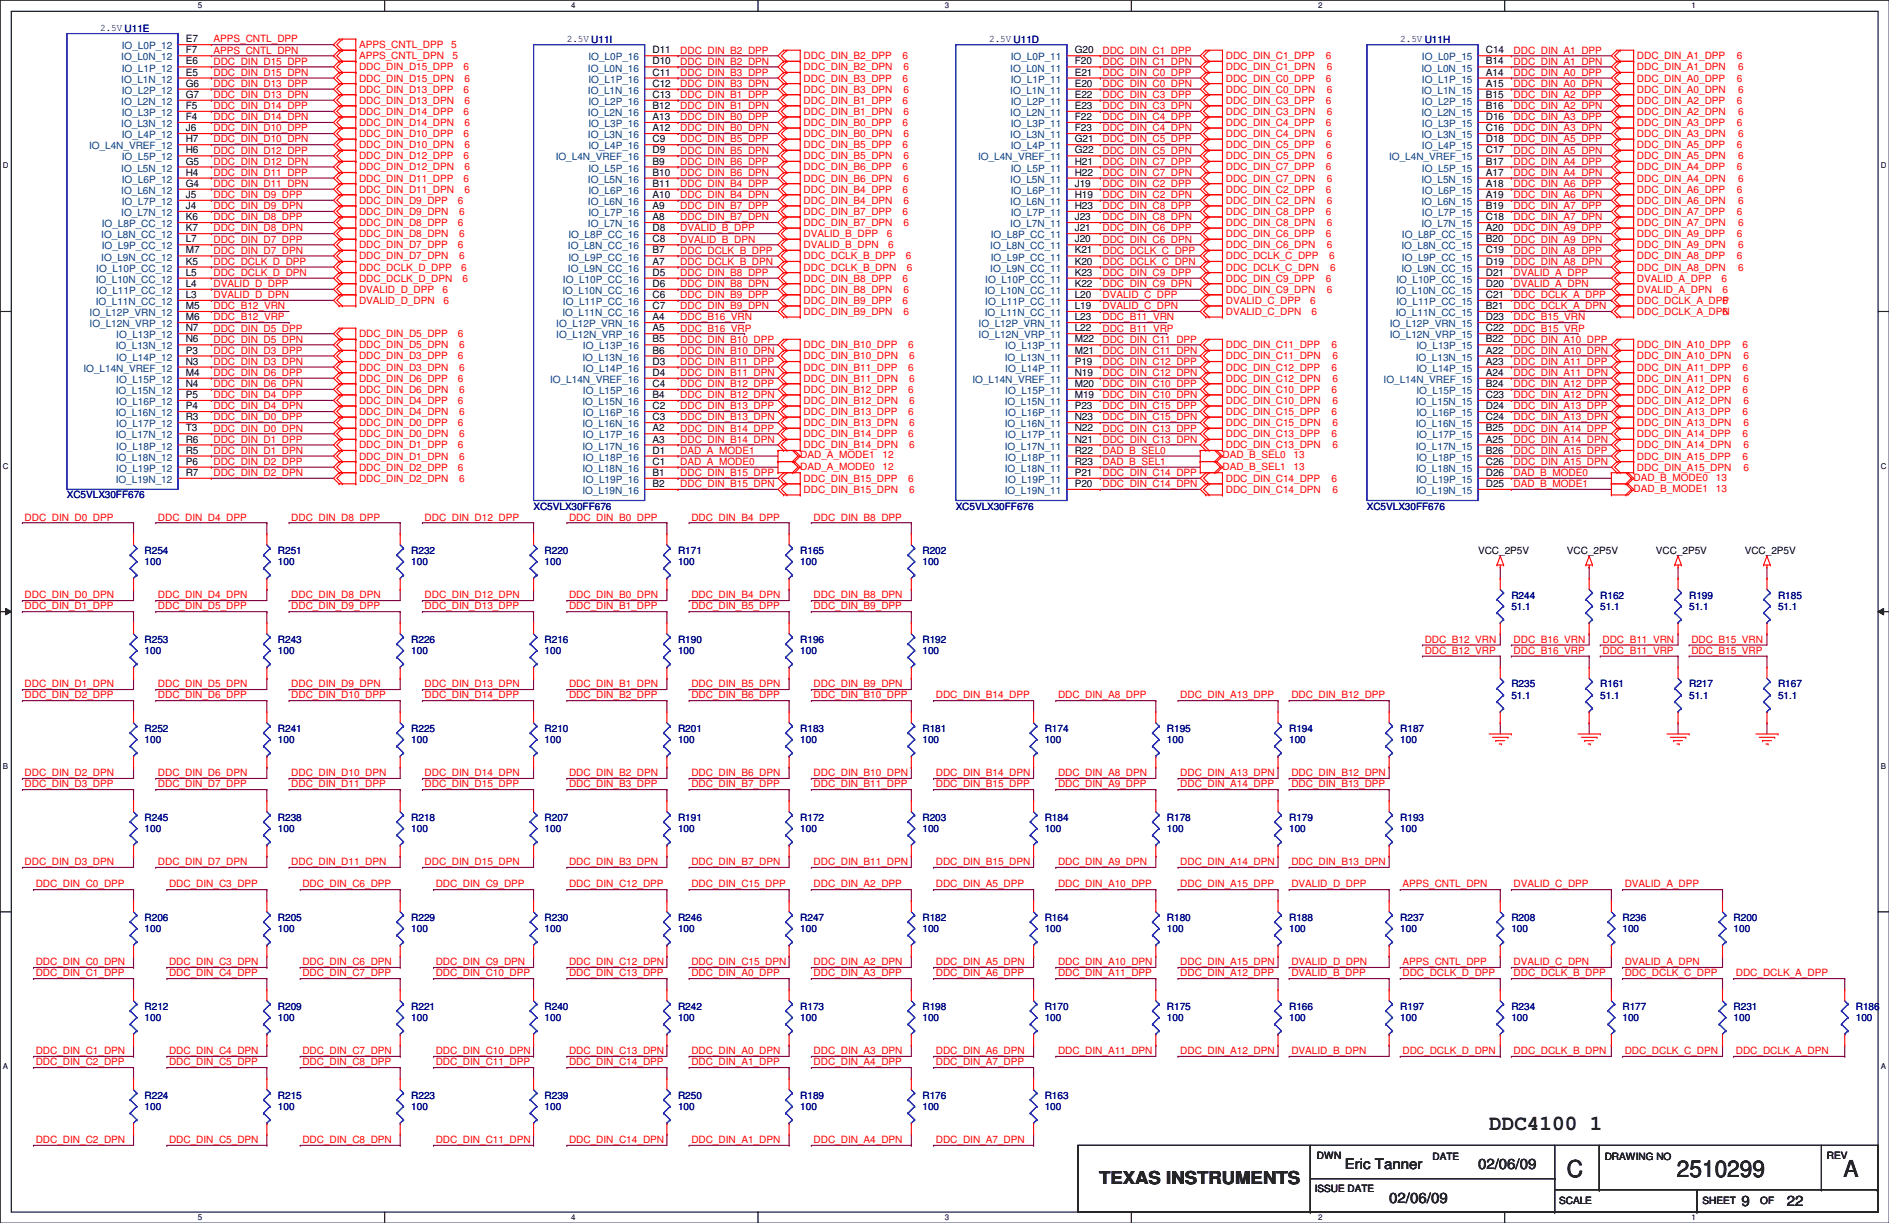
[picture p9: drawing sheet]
<svg xmlns="http://www.w3.org/2000/svg" width="432mm" height="279mm" viewBox="0 0 432 279" stroke-linecap="round" stroke-linejoin="round" font-family="sans-serif">
<defs><g id="words">
<g font-size="5.3">
<text x="358.2" y="269">C</text>
<text x="383.3" y="269">2510299</text>
<text x="421.4" y="269">A</text>
</g>
<text font-size="4.8" x="340.4" y="258.1">DDC4100 1</text>
<text font-size="4.1" x="251.2" y="270.5">TEXAS INSTRUMENTS</text>
<g font-size="3.3">
<text x="307.4" y="267.2">Eric Tanner</text>
<text x="337.9" y="267.2">02/06/09</text>
<text x="317.5" y="274.8">02/06/09</text>
<text x="398.1" y="275.5">9</text>
<text x="408.5" y="275.5">22</text>
</g>
<g font-size="2.3">
<text x="22.9" y="7">2.5V U11E</text>
<text x="42.5" y="9.7">E7</text>
<text x="129.6" y="9.5">2.5V U11I</text>
<text x="226.1" y="9.5">2.5V U11D</text>
<text x="320.1" y="9.5">2.5V U11H</text>
<text x="42.5" y="12.2">F7</text>
<text x="42.5" y="14.7">E6</text>
<text x="42.5" y="17.3">E5</text>
<text x="149.1" y="12.2">D11</text>
<text x="149.1" y="14.7">D10</text>
<text x="149.1" y="17.3">C11</text>
<text x="245.7" y="12.2">G20</text>
<text x="245.7" y="14.7">F20</text>
<text x="245.7" y="17.3">E21</text>
<text x="339.6" y="12.2">C14</text>
<text x="339.6" y="14.7">B14</text>
<text x="339.6" y="17.3">A14</text>
<text x="42.5" y="19.8">G6</text>
<text x="42.5" y="22.4">G7</text>
<text x="149.1" y="19.8">C12</text>
<text x="149.1" y="22.4">C13</text>
<text x="245.7" y="19.8">E20</text>
<text x="245.7" y="22.4">E22</text>
<text x="339.6" y="19.8">A15</text>
<text x="339.6" y="22.4">B15</text>
<text x="42.5" y="24.9">F5</text>
<text x="42.5" y="27.4">F4</text>
<text x="42.5" y="30">J6</text>
<text x="149.1" y="24.9">B12</text>
<text x="149.1" y="27.4">A13</text>
<text x="149.1" y="30">A12</text>
<text x="245.7" y="24.9">E23</text>
<text x="245.7" y="27.4">F22</text>
<text x="245.7" y="30">F23</text>
<text x="339.6" y="24.9">B16</text>
<text x="339.6" y="27.4">D16</text>
<text x="339.6" y="30">C16</text>
<text x="42.5" y="32.5">H7</text>
<text x="42.5" y="35.1">H6</text>
<text x="149.1" y="32.5">C9</text>
<text x="149.1" y="35.1">D9</text>
<text x="245.7" y="32.5">G21</text>
<text x="245.7" y="35.1">G22</text>
<text x="339.6" y="32.5">D18</text>
<text x="339.6" y="35.1">C17</text>
<text x="42.5" y="37.6">G5</text>
<text x="42.5" y="40.1">H4</text>
<text x="149.1" y="37.6">B9</text>
<text x="149.1" y="40.1">B10</text>
<text x="245.7" y="37.6">H21</text>
<text x="245.7" y="40.1">H22</text>
<text x="339.6" y="37.6">B17</text>
<text x="339.6" y="40.1">A17</text>
<text x="42.5" y="42.7">G4</text>
<text x="42.5" y="45.2">J5</text>
<text x="42.5" y="47.8">J4</text>
<text x="149.1" y="42.7">B11</text>
<text x="149.1" y="45.2">A10</text>
<text x="149.1" y="47.8">A9</text>
<text x="245.7" y="42.7">J19</text>
<text x="245.7" y="45.2">H19</text>
<text x="245.7" y="47.8">H23</text>
<text x="339.6" y="42.7">A18</text>
<text x="339.6" y="47.8">B19</text>
<text x="339.6" y="45.2">A19</text>
<text x="42.5" y="50.3">K6</text>
<text x="42.5" y="52.8">K7</text>
<text x="149.1" y="50.3">A8</text>
<text x="149.1" y="52.8">D8</text>
<text x="245.7" y="50.3">J23</text>
<text x="245.7" y="52.8">J21</text>
<text x="339.6" y="50.3">C18</text>
<text x="339.6" y="52.8">A20</text>
<text x="42.5" y="55.4">L7</text>
<text x="42.5" y="57.9">M7</text>
<text x="149.1" y="55.4">C8</text>
<text x="149.1" y="57.9">B7</text>
<text x="245.7" y="55.4">J20</text>
<text x="245.7" y="57.9">K21</text>
<text x="339.6" y="55.4">B20</text>
<text x="339.6" y="57.9">C19</text>
<text x="42.5" y="60.5">K5</text>
<text x="42.5" y="63">L5</text>
<text x="42.5" y="65.5">L4</text>
<text x="149.1" y="60.5">A7</text>
<text x="149.1" y="63">D5</text>
<text x="149.1" y="65.5">D6</text>
<text x="245.7" y="60.5">K20</text>
<text x="245.7" y="63">K23</text>
<text x="245.7" y="65.5">K22</text>
<text x="339.6" y="60.5">D19</text>
<text x="339.6" y="63">D21</text>
<text x="339.6" y="65.5">D20</text>
<text x="42.5" y="68.1">L3</text>
<text x="42.5" y="70.6">M5</text>
<text x="149.1" y="68.1">C6</text>
<text x="149.1" y="70.6">C7</text>
<text x="245.7" y="68.1">L20</text>
<text x="245.7" y="70.6">L19</text>
<text x="339.6" y="68.1">C21</text>
<text x="339.6" y="70.6">B21</text>
<text x="42.5" y="73.2">M6</text>
<text x="42.5" y="75.7">N7</text>
<text x="149.1" y="73.2">A4</text>
<text x="149.1" y="75.7">A5</text>
<text x="245.7" y="73.2">L23</text>
<text x="245.7" y="75.7">L22</text>
<text x="339.6" y="73.2">D23</text>
<text x="339.6" y="75.7">C22</text>
<text x="42.5" y="78.2">N6</text>
<text x="42.5" y="80.8">P3</text>
<text x="42.5" y="83.3">N3</text>
<text x="149.1" y="78.2">B5</text>
<text x="149.1" y="80.8">B6</text>
<text x="149.1" y="83.3">D3</text>
<text x="245.7" y="78.2">M22</text>
<text x="245.7" y="80.8">M21</text>
<text x="245.7" y="83.3">P19</text>
<text x="339.6" y="78.2">B22</text>
<text x="339.6" y="80.8">A22</text>
<text x="339.6" y="83.3">A23</text>
<text x="42.5" y="85.9">M4</text>
<text x="42.5" y="88.4">N4</text>
<text x="149.1" y="85.9">D4</text>
<text x="149.1" y="88.4">C4</text>
<text x="245.7" y="85.9">N19</text>
<text x="245.7" y="88.4">M20</text>
<text x="339.6" y="85.9">A24</text>
<text x="339.6" y="88.4">B24</text>
<text x="42.5" y="90.9">P5</text>
<text x="42.5" y="93.5">P4</text>
<text x="149.1" y="90.9">B4</text>
<text x="149.1" y="93.5">C2</text>
<text x="245.7" y="90.9">M19</text>
<text x="245.7" y="93.5">P23</text>
<text x="339.6" y="90.9">C23</text>
<text x="339.6" y="93.5">D24</text>
<text x="42.5" y="96">R3</text>
<text x="42.5" y="98.6">T3</text>
<text x="42.5" y="101.1">R6</text>
<text x="149.1" y="96">C3</text>
<text x="149.1" y="98.6">A2</text>
<text x="149.1" y="101.1">A3</text>
<text x="245.7" y="96">N23</text>
<text x="245.7" y="98.6">N22</text>
<text x="245.7" y="101.1">N21</text>
<text x="339.6" y="96">C24</text>
<text x="339.6" y="98.6">B25</text>
<text x="339.6" y="101.1">A25</text>
<text x="42.5" y="103.6">R5</text>
<text x="42.5" y="106.2">P6</text>
<text x="149.1" y="103.6">D1</text>
<text x="149.1" y="106.2">C1</text>
<text x="245.7" y="103.6">R22</text>
<text x="245.7" y="106.2">R23</text>
<text x="339.6" y="103.6">B26</text>
<text x="339.6" y="106.2">C26</text>
<text x="42.5" y="108.7">R7</text>
<text x="149.1" y="108.7">B1</text>
<text x="149.1" y="111.3">B2</text>
<text x="245.7" y="108.7">P21</text>
<text x="245.7" y="111.3">P20</text>
<text x="339.6" y="108.7">D26</text>
<text x="339.6" y="111.3">D25</text>
<text x="337.9" y="126.6">VCC_2P5V</text>
<text x="358.2" y="126.6">VCC_2P5V</text>
<text x="378.5" y="126.6">VCC_2P5V</text>
<text x="398.8" y="126.6">VCC_2P5V</text>
<text x="301" y="264.8">DWN</text>
<text x="327.4" y="265">DATE</text>
<text x="366.8" y="265">DRAWING NO</text>
<text x="417.6" y="264.8">REV</text>
<text x="300.5" y="272.4">ISSUE DATE</text>
<text x="356.4" y="275.2">SCALE</text>
<text x="389.2" y="275.2">SHEET</text>
<text x="402.4" y="275.2">OF</text>
</g>
<g font-size="2.3" fill="#004080">
<text x="27.9" y="11.3">IO_L0P_12</text>
<text x="27.7" y="13.8">IO_L0N_12</text>
<text x="27.9" y="16.3">IO_L1P_12</text>
<text x="134.4" y="16.3">IO_L0N_16</text>
<text x="134.5" y="13.8">IO_L0P_16</text>
<text x="230.9" y="16.3">IO_L0N_11</text>
<text x="231.1" y="13.8">IO_L0P_11</text>
<text x="324.9" y="16.3">IO_L0N_15</text>
<text x="325" y="13.8">IO_L0P_15</text>
<text x="27.7" y="18.9">IO_L1N_12</text>
<text x="27.7" y="24">IO_L2N_12</text>
<text x="27.9" y="21.4">IO_L2P_12</text>
<text x="134.4" y="21.4">IO_L1N_16</text>
<text x="134.5" y="18.9">IO_L1P_16</text>
<text x="134.5" y="24">IO_L2P_16</text>
<text x="230.9" y="21.4">IO_L1N_11</text>
<text x="231.1" y="18.9">IO_L1P_11</text>
<text x="231.1" y="24">IO_L2P_11</text>
<text x="324.9" y="21.4">IO_L1N_15</text>
<text x="325" y="18.9">IO_L1P_15</text>
<text x="325" y="24">IO_L2P_15</text>
<text x="27.7" y="29">IO_L3N_12</text>
<text x="27.9" y="26.5">IO_L3P_12</text>
<text x="134.4" y="26.5">IO_L2N_16</text>
<text x="134.5" y="29">IO_L3P_16</text>
<text x="230.9" y="26.5">IO_L2N_11</text>
<text x="231.1" y="29">IO_L3P_11</text>
<text x="324.9" y="26.5">IO_L2N_15</text>
<text x="325" y="29">IO_L3P_15</text>
<text x="20.4" y="34.1">IO_L4N_VREF_12</text>
<text x="27.9" y="31.6">IO_L4P_12</text>
<text x="134.4" y="31.6">IO_L3N_16</text>
<text x="134.5" y="34.1">IO_L4P_16</text>
<text x="230.9" y="31.6">IO_L3N_11</text>
<text x="231.1" y="34.1">IO_L4P_11</text>
<text x="324.9" y="31.6">IO_L3N_15</text>
<text x="325" y="34.1">IO_L4P_15</text>
<text x="27.7" y="39.2">IO_L5N_12</text>
<text x="27.9" y="36.7">IO_L5P_12</text>
<text x="27.9" y="41.7">IO_L6P_12</text>
<text x="127" y="36.7">IO_L4N_VREF_16</text>
<text x="134.4" y="41.7">IO_L5N_16</text>
<text x="134.5" y="39.2">IO_L5P_16</text>
<text x="223.6" y="36.7">IO_L4N_VREF_11</text>
<text x="230.9" y="41.7">IO_L5N_11</text>
<text x="231.1" y="39.2">IO_L5P_11</text>
<text x="317.5" y="36.7">IO_L4N_VREF_15</text>
<text x="324.9" y="41.7">IO_L5N_15</text>
<text x="325" y="39.2">IO_L5P_15</text>
<text x="27.7" y="44.3">IO_L6N_12</text>
<text x="27.9" y="46.8">IO_L7P_12</text>
<text x="134.4" y="46.8">IO_L6N_16</text>
<text x="134.5" y="44.3">IO_L6P_16</text>
<text x="230.9" y="46.8">IO_L6N_11</text>
<text x="231.1" y="44.3">IO_L6P_11</text>
<text x="324.9" y="46.8">IO_L6N_15</text>
<text x="325" y="44.3">IO_L6P_15</text>
<text x="23.3" y="51.9">IO_L8P_CC_12</text>
<text x="27.7" y="49.4">IO_L7N_12</text>
<text x="134.4" y="51.9">IO_L7N_16</text>
<text x="134.5" y="49.4">IO_L7P_16</text>
<text x="230.9" y="51.9">IO_L7N_11</text>
<text x="231.1" y="49.4">IO_L7P_11</text>
<text x="324.9" y="51.9">IO_L7N_15</text>
<text x="325" y="49.4">IO_L7P_15</text>
<text x="23.2" y="54.4">IO_L8N_CC_12</text>
<text x="23.2" y="59.5">IO_L9N_CC_12</text>
<text x="23.3" y="57">IO_L9P_CC_12</text>
<text x="129.8" y="57">IO_L8N_CC_16</text>
<text x="130" y="54.4">IO_L8P_CC_16</text>
<text x="130" y="59.5">IO_L9P_CC_16</text>
<text x="226.4" y="57">IO_L8N_CC_11</text>
<text x="226.5" y="54.4">IO_L8P_CC_11</text>
<text x="226.5" y="59.5">IO_L9P_CC_11</text>
<text x="320.3" y="57">IO_L8N_CC_15</text>
<text x="320.5" y="54.4">IO_L8P_CC_15</text>
<text x="320.5" y="59.5">IO_L9P_CC_15</text>
<text x="21.9" y="64.6">IO_L10N_CC_12</text>
<text x="22" y="62.1">IO_L10P_CC_12</text>
<text x="128.7" y="64.6">IO_L10P_CC_16</text>
<text x="129.8" y="62.1">IO_L9N_CC_16</text>
<text x="225.2" y="64.6">IO_L10P_CC_11</text>
<text x="226.4" y="62.1">IO_L9N_CC_11</text>
<text x="319.2" y="64.6">IO_L10P_CC_15</text>
<text x="320.3" y="62.1">IO_L9N_CC_15</text>
<text x="21.9" y="69.7">IO_L11N_CC_12</text>
<text x="22" y="67.1">IO_L11P_CC_12</text>
<text x="128.6" y="67.1">IO_L10N_CC_16</text>
<text x="128.7" y="69.7">IO_L11P_CC_16</text>
<text x="225.1" y="67.1">IO_L10N_CC_11</text>
<text x="225.2" y="69.7">IO_L11P_CC_11</text>
<text x="319.1" y="67.1">IO_L10N_CC_15</text>
<text x="319.2" y="69.7">IO_L11P_CC_15</text>
<text x="20.5" y="72.2">IO_L12P_VRN_12</text>
<text x="20.5" y="74.8">IO_L12N_VRP_12</text>
<text x="26.6" y="77.3">IO_L13P_12</text>
<text x="127.2" y="74.8">IO_L12P_VRN_16</text>
<text x="127.2" y="77.3">IO_L12N_VRP_16</text>
<text x="128.6" y="72.2">IO_L11N_CC_16</text>
<text x="223.7" y="74.8">IO_L12P_VRN_11</text>
<text x="223.7" y="77.3">IO_L12N_VRP_11</text>
<text x="225.1" y="72.2">IO_L11N_CC_11</text>
<text x="317.7" y="74.8">IO_L12P_VRN_15</text>
<text x="317.7" y="77.3">IO_L12N_VRP_15</text>
<text x="319.1" y="72.2">IO_L11N_CC_15</text>
<text x="26.5" y="79.8">IO_L13N_12</text>
<text x="26.6" y="82.4">IO_L14P_12</text>
<text x="133.1" y="82.4">IO_L13N_16</text>
<text x="133.3" y="79.8">IO_L13P_16</text>
<text x="229.7" y="82.4">IO_L13N_11</text>
<text x="229.8" y="79.8">IO_L13P_11</text>
<text x="323.6" y="82.4">IO_L13N_15</text>
<text x="323.8" y="79.8">IO_L13P_15</text>
<text x="19.1" y="84.9">IO_L14N_VREF_12</text>
<text x="26.6" y="87.5">IO_L15P_12</text>
<text x="125.8" y="87.5">IO_L14N_VREF_16</text>
<text x="133.3" y="84.9">IO_L14P_16</text>
<text x="222.3" y="87.5">IO_L14N_VREF_11</text>
<text x="229.8" y="84.9">IO_L14P_11</text>
<text x="316.3" y="87.5">IO_L14N_VREF_15</text>
<text x="323.8" y="84.9">IO_L14P_15</text>
<text x="26.5" y="90">IO_L15N_12</text>
<text x="26.5" y="95.1">IO_L16N_12</text>
<text x="26.6" y="92.5">IO_L16P_12</text>
<text x="133.1" y="92.5">IO_L15N_16</text>
<text x="133.3" y="90">IO_L15P_16</text>
<text x="133.3" y="95.1">IO_L16P_16</text>
<text x="229.7" y="92.5">IO_L15N_11</text>
<text x="229.8" y="90">IO_L15P_11</text>
<text x="229.8" y="95.1">IO_L16P_11</text>
<text x="323.6" y="92.5">IO_L15N_15</text>
<text x="323.8" y="90">IO_L15P_15</text>
<text x="323.8" y="95.1">IO_L16P_15</text>
<text x="26.5" y="100.2">IO_L17N_12</text>
<text x="26.6" y="97.6">IO_L17P_12</text>
<text x="133.1" y="97.6">IO_L16N_16</text>
<text x="133.3" y="100.2">IO_L17P_16</text>
<text x="229.7" y="97.6">IO_L16N_11</text>
<text x="229.8" y="100.2">IO_L17P_11</text>
<text x="323.6" y="97.6">IO_L16N_15</text>
<text x="323.8" y="100.2">IO_L17P_15</text>
<text x="26.5" y="105.2">IO_L18N_12</text>
<text x="26.6" y="102.7">IO_L18P_12</text>
<text x="26.6" y="107.8">IO_L19P_12</text>
<text x="133.1" y="102.7">IO_L17N_16</text>
<text x="133.1" y="107.8">IO_L18N_16</text>
<text x="133.3" y="105.2">IO_L18P_16</text>
<text x="229.7" y="102.7">IO_L17N_11</text>
<text x="229.7" y="107.8">IO_L18N_11</text>
<text x="229.8" y="105.2">IO_L18P_11</text>
<text x="323.6" y="102.7">IO_L17N_15</text>
<text x="323.6" y="107.8">IO_L18N_15</text>
<text x="323.8" y="105.2">IO_L18P_15</text>
<text x="26.5" y="110.3">IO_L19N_12</text>
<text x="133.1" y="112.9">IO_L19N_16</text>
<text x="133.3" y="110.3">IO_L19P_16</text>
<text x="229.7" y="112.9">IO_L19N_11</text>
<text x="229.8" y="110.3">IO_L19P_11</text>
<text x="323.6" y="112.9">IO_L19N_15</text>
<text x="323.8" y="110.3">IO_L19P_15</text>
</g>
<g font-size="2.3" fill="#f00">
<text x="48.8" y="9.7">APPS_CNTL_DPP</text>
<text x="82.1" y="11">APPS_CNTL_DPP</text>
<text x="103.2" y="11">5</text>
<text x="48.8" y="14.8">DDC_DIN_D15_DPP</text>
<text x="48.8" y="17.3">DDC_DIN_D15_DPN</text>
<text x="48.8" y="12.2">APPS_CNTL_DPN</text>
<text x="82.1" y="16.1">DDC_DIN_D15_DPP</text>
<text x="82.1" y="13.5">APPS_CNTL_DPN</text>
<text x="103.4" y="13.5">5</text>
<text x="106" y="16.1">6</text>
<text x="155.5" y="12.2">DDC_DIN_B2_DPP</text>
<text x="155.5" y="14.8">DDC_DIN_B2_DPN</text>
<text x="155.5" y="17.3">DDC_DIN_B3_DPP</text>
<text x="183.7" y="13.5">DDC_DIN_B2_DPP</text>
<text x="183.7" y="16.1">DDC_DIN_B2_DPN</text>
<text x="206.3" y="13.5">6</text>
<text x="206.5" y="16.1">6</text>
<text x="252" y="12.2">DDC_DIN_C1_DPP</text>
<text x="252" y="14.8">DDC_DIN_C1_DPN</text>
<text x="252" y="17.3">DDC_DIN_C0_DPP</text>
<text x="280.2" y="13.5">DDC_DIN_C1_DPP</text>
<text x="280.2" y="16.1">DDC_DIN_C1_DPN</text>
<text x="303.1" y="13.5">6</text>
<text x="303.3" y="16.1">6</text>
<text x="346" y="12.2">DDC_DIN_A1_DPP</text>
<text x="346" y="14.8">DDC_DIN_A1_DPN</text>
<text x="346" y="17.3">DDC_DIN_A0_DPP</text>
<text x="374.2" y="16.1">DDC_DIN_A1_DPN</text>
<text x="374.2" y="13.5">DDC_DIN_A1_DPP</text>
<text x="397" y="13.5">6</text>
<text x="397.3" y="16.1">6</text>
<text x="48.8" y="22.4">DDC_DIN_D13_DPN</text>
<text x="48.8" y="19.9">DDC_DIN_D13_DPP</text>
<text x="82.1" y="23.7">DDC_DIN_D13_DPN</text>
<text x="82.1" y="21.2">DDC_DIN_D13_DPP</text>
<text x="82.1" y="18.6">DDC_DIN_D15_DPN</text>
<text x="106" y="21.2">6</text>
<text x="106.2" y="23.7">6</text>
<text x="106.2" y="18.6">6</text>
<text x="155.5" y="22.4">DDC_DIN_B1_DPP</text>
<text x="155.5" y="19.9">DDC_DIN_B3_DPN</text>
<text x="183.7" y="23.7">DDC_DIN_B1_DPP</text>
<text x="183.7" y="18.6">DDC_DIN_B3_DPP</text>
<text x="183.7" y="21.2">DDC_DIN_B3_DPN</text>
<text x="206.3" y="23.7">6</text>
<text x="206.3" y="18.6">6</text>
<text x="206.5" y="21.2">6</text>
<text x="252" y="19.9">DDC_DIN_C0_DPN</text>
<text x="252" y="22.4">DDC_DIN_C3_DPP</text>
<text x="280.2" y="18.6">DDC_DIN_C0_DPP</text>
<text x="280.2" y="21.2">DDC_DIN_C0_DPN</text>
<text x="280.2" y="23.7">DDC_DIN_C3_DPP</text>
<text x="303.1" y="18.6">6</text>
<text x="303.1" y="23.7">6</text>
<text x="303.3" y="21.2">6</text>
<text x="346" y="22.4">DDC_DIN_A2_DPP</text>
<text x="346" y="19.9">DDC_DIN_A0_DPN</text>
<text x="374.2" y="23.7">DDC_DIN_A2_DPP</text>
<text x="374.2" y="21.2">DDC_DIN_A0_DPN</text>
<text x="374.2" y="18.6">DDC_DIN_A0_DPP</text>
<text x="397" y="23.7">6</text>
<text x="397" y="18.6">6</text>
<text x="397.3" y="21.2">6</text>
<text x="48.8" y="24.9">DDC_DIN_D14_DPP</text>
<text x="48.8" y="27.5">DDC_DIN_D14_DPN</text>
<text x="82.1" y="26.2">DDC_DIN_D14_DPP</text>
<text x="82.1" y="28.8">DDC_DIN_D14_DPN</text>
<text x="106" y="26.2">6</text>
<text x="106.2" y="28.8">6</text>
<text x="155.5" y="27.5">DDC_DIN_B0_DPP</text>
<text x="155.5" y="24.9">DDC_DIN_B1_DPN</text>
<text x="183.7" y="28.8">DDC_DIN_B0_DPP</text>
<text x="183.7" y="26.2">DDC_DIN_B1_DPN</text>
<text x="206.3" y="28.8">6</text>
<text x="206.5" y="26.2">6</text>
<text x="252" y="27.5">DDC_DIN_C4_DPP</text>
<text x="252" y="24.9">DDC_DIN_C3_DPN</text>
<text x="280.2" y="26.2">DDC_DIN_C3_DPN</text>
<text x="280.2" y="28.8">DDC_DIN_C4_DPP</text>
<text x="303.1" y="28.8">6</text>
<text x="303.3" y="26.2">6</text>
<text x="346" y="24.9">DDC_DIN_A2_DPN</text>
<text x="346" y="27.5">DDC_DIN_A3_DPP</text>
<text x="374.2" y="28.8">DDC_DIN_A3_DPP</text>
<text x="374.2" y="26.2">DDC_DIN_A2_DPN</text>
<text x="397" y="28.8">6</text>
<text x="397.3" y="26.2">6</text>
<text x="48.8" y="30">DDC_DIN_D10_DPP</text>
<text x="48.8" y="32.6">DDC_DIN_D10_DPN</text>
<text x="48.8" y="35.1">DDC_DIN_D12_DPP</text>
<text x="82.1" y="33.9">DDC_DIN_D10_DPN</text>
<text x="82.1" y="31.3">DDC_DIN_D10_DPP</text>
<text x="106" y="31.3">6</text>
<text x="106.2" y="33.9">6</text>
<text x="155.5" y="30">DDC_DIN_B0_DPN</text>
<text x="155.5" y="35.1">DDC_DIN_B5_DPN</text>
<text x="155.5" y="32.6">DDC_DIN_B5_DPP</text>
<text x="183.7" y="31.3">DDC_DIN_B0_DPN</text>
<text x="183.7" y="33.9">DDC_DIN_B5_DPP</text>
<text x="206.3" y="33.9">6</text>
<text x="206.5" y="31.3">6</text>
<text x="252" y="32.6">DDC_DIN_C5_DPP</text>
<text x="252" y="35.1">DDC_DIN_C5_DPN</text>
<text x="252" y="30">DDC_DIN_C4_DPN</text>
<text x="280.2" y="31.3">DDC_DIN_C4_DPN</text>
<text x="280.2" y="33.9">DDC_DIN_C5_DPP</text>
<text x="303.1" y="33.9">6</text>
<text x="303.3" y="31.3">6</text>
<text x="346" y="32.6">DDC_DIN_A5_DPP</text>
<text x="346" y="35.1">DDC_DIN_A5_DPN</text>
<text x="346" y="30">DDC_DIN_A3_DPN</text>
<text x="374.2" y="33.9">DDC_DIN_A5_DPP</text>
<text x="374.2" y="31.3">DDC_DIN_A3_DPN</text>
<text x="397" y="33.9">6</text>
<text x="397.3" y="31.3">6</text>
<text x="48.8" y="40.2">DDC_DIN_D11_DPP</text>
<text x="48.8" y="37.6">DDC_DIN_D12_DPN</text>
<text x="82.1" y="41.5">DDC_DIN_D11_DPP</text>
<text x="82.1" y="38.9">DDC_DIN_D12_DPN</text>
<text x="82.1" y="36.4">DDC_DIN_D12_DPP</text>
<text x="106" y="41.5">6</text>
<text x="106" y="36.4">6</text>
<text x="106.2" y="38.9">6</text>
<text x="155.5" y="40.2">DDC_DIN_B6_DPN</text>
<text x="155.5" y="37.6">DDC_DIN_B6_DPP</text>
<text x="183.7" y="36.4">DDC_DIN_B5_DPN</text>
<text x="183.7" y="41.5">DDC_DIN_B6_DPN</text>
<text x="183.7" y="38.9">DDC_DIN_B6_DPP</text>
<text x="206.3" y="38.9">6</text>
<text x="206.5" y="36.4">6</text>
<text x="206.5" y="41.5">6</text>
<text x="252" y="37.6">DDC_DIN_C7_DPP</text>
<text x="252" y="40.2">DDC_DIN_C7_DPN</text>
<text x="280.2" y="36.4">DDC_DIN_C5_DPN</text>
<text x="280.2" y="41.5">DDC_DIN_C7_DPN</text>
<text x="280.2" y="38.9">DDC_DIN_C7_DPP</text>
<text x="303.1" y="38.9">6</text>
<text x="303.3" y="36.4">6</text>
<text x="303.3" y="41.5">6</text>
<text x="346" y="37.6">DDC_DIN_A4_DPP</text>
<text x="346" y="40.2">DDC_DIN_A4_DPN</text>
<text x="374.2" y="36.4">DDC_DIN_A5_DPN</text>
<text x="374.2" y="41.5">DDC_DIN_A4_DPN</text>
<text x="374.2" y="38.9">DDC_DIN_A4_DPP</text>
<text x="397" y="38.9">6</text>
<text x="397.3" y="36.4">6</text>
<text x="397.3" y="41.5">6</text>
<text x="48.8" y="42.7">DDC_DIN_D11_DPN</text>
<text x="48.8" y="45.3">DDC_DIN_D9_DPP</text>
<text x="48.8" y="47.8">DDC_DIN_D9_DPN</text>
<text x="82.1" y="44">DDC_DIN_D11_DPN</text>
<text x="82.1" y="46.6">DDC_DIN_D9_DPP</text>
<text x="104.7" y="46.6">6</text>
<text x="106.2" y="44">6</text>
<text x="155.5" y="42.7">DDC_DIN_B4_DPP</text>
<text x="155.5" y="45.3">DDC_DIN_B4_DPN</text>
<text x="155.5" y="47.8">DDC_DIN_B7_DPP</text>
<text x="183.7" y="44">DDC_DIN_B4_DPP</text>
<text x="183.7" y="46.6">DDC_DIN_B4_DPN</text>
<text x="206.3" y="44">6</text>
<text x="206.5" y="46.6">6</text>
<text x="252" y="42.7">DDC_DIN_C2_DPP</text>
<text x="252" y="45.3">DDC_DIN_C2_DPN</text>
<text x="252" y="47.8">DDC_DIN_C8_DPP</text>
<text x="280.2" y="44">DDC_DIN_C2_DPP</text>
<text x="280.2" y="46.6">DDC_DIN_C2_DPN</text>
<text x="303.1" y="44">6</text>
<text x="303.3" y="46.6">6</text>
<text x="346" y="47.8">DDC_DIN_A7_DPP</text>
<text x="346" y="42.7">DDC_DIN_A6_DPP</text>
<text x="346" y="45.3">DDC_DIN_A6_DPN</text>
<text x="374.2" y="44">DDC_DIN_A6_DPP</text>
<text x="374.2" y="46.6">DDC_DIN_A6_DPN</text>
<text x="397" y="44">6</text>
<text x="397.3" y="46.6">6</text>
<text x="48.8" y="52.9">DDC_DIN_D8_DPN</text>
<text x="48.8" y="50.3">DDC_DIN_D8_DPP</text>
<text x="82.1" y="51.6">DDC_DIN_D8_DPP</text>
<text x="82.1" y="49.1">DDC_DIN_D9_DPN</text>
<text x="104.7" y="51.6">6</text>
<text x="104.9" y="49.1">6</text>
<text x="155.5" y="50.3">DDC_DIN_B7_DPN</text>
<text x="155.5" y="52.9">DVALID_B_DPP</text>
<text x="183.7" y="49.1">DDC_DIN_B7_DPP</text>
<text x="183.7" y="51.6">DDC_DIN_B7_DPN</text>
<text x="206.3" y="49.1">6</text>
<text x="206.5" y="51.6">6</text>
<text x="252" y="50.3">DDC_DIN_C8_DPN</text>
<text x="252" y="52.9">DDC_DIN_C6_DPP</text>
<text x="280.2" y="51.6">DDC_DIN_C8_DPN</text>
<text x="280.2" y="49.1">DDC_DIN_C8_DPP</text>
<text x="303.1" y="49.1">6</text>
<text x="303.3" y="51.6">6</text>
<text x="346" y="52.9">DDC_DIN_A9_DPP</text>
<text x="346" y="50.3">DDC_DIN_A7_DPN</text>
<text x="374.2" y="49.1">DDC_DIN_A7_DPP</text>
<text x="374.2" y="51.6">DDC_DIN_A7_DPN</text>
<text x="397" y="49.1">6</text>
<text x="397.3" y="51.6">6</text>
<text x="48.8" y="55.4">DDC_DIN_D7_DPP</text>
<text x="48.8" y="58">DDC_DIN_D7_DPN</text>
<text x="82.1" y="56.7">DDC_DIN_D7_DPP</text>
<text x="82.1" y="54.2">DDC_DIN_D8_DPN</text>
<text x="82.1" y="59.3">DDC_DIN_D7_DPN</text>
<text x="104.7" y="56.7">6</text>
<text x="104.9" y="54.2">6</text>
<text x="104.9" y="59.3">6</text>
<text x="155.5" y="55.4">DVALID_B_DPN</text>
<text x="155.5" y="58">DDC_DCLK_B_DPP</text>
<text x="183.7" y="54.2">DVALID_B_DPP</text>
<text x="183.7" y="56.7">DVALID_B_DPN</text>
<text x="183.7" y="59.3">DDC_DCLK_B_DPP</text>
<text x="202.7" y="54.2">6</text>
<text x="203" y="56.7">6</text>
<text x="207.1" y="59.3">6</text>
<text x="252" y="55.4">DDC_DIN_C6_DPN</text>
<text x="252" y="58">DDC_DCLK_C_DPP</text>
<text x="280.2" y="54.2">DDC_DIN_C6_DPP</text>
<text x="280.2" y="56.7">DDC_DIN_C6_DPN</text>
<text x="280.2" y="59.3">DDC_DCLK_C_DPP</text>
<text x="303.1" y="54.2">6</text>
<text x="303.3" y="56.7">6</text>
<text x="303.8" y="59.3">6</text>
<text x="346" y="55.4">DDC_DIN_A9_DPN</text>
<text x="346" y="58">DDC_DIN_A8_DPP</text>
<text x="374.2" y="54.2">DDC_DIN_A9_DPP</text>
<text x="374.2" y="56.7">DDC_DIN_A9_DPN</text>
<text x="374.2" y="59.3">DDC_DIN_A8_DPP</text>
<text x="397" y="54.2">6</text>
<text x="397" y="59.3">6</text>
<text x="397.3" y="56.7">6</text>
<text x="48.8" y="65.6">DVALID_D_DPP</text>
<text x="48.8" y="60.5">DDC_DCLK_D_DPP</text>
<text x="48.8" y="63">DDC_DCLK_D_DPN</text>
<text x="82.1" y="61.8">DDC_DCLK_D_DPP</text>
<text x="82.1" y="64.3">DDC_DCLK_D_DPN</text>
<text x="105.5" y="61.8">6</text>
<text x="105.7" y="64.3">6</text>
<text x="155.5" y="63">DDC_DIN_B8_DPP</text>
<text x="155.5" y="65.6">DDC_DIN_B8_DPN</text>
<text x="155.5" y="60.5">DDC_DCLK_B_DPN</text>
<text x="183.7" y="64.3">DDC_DIN_B8_DPP</text>
<text x="183.7" y="61.8">DDC_DCLK_B_DPN</text>
<text x="206.3" y="64.3">6</text>
<text x="207.3" y="61.8">6</text>
<text x="252" y="63">DDC_DIN_C9_DPP</text>
<text x="252" y="65.6">DDC_DIN_C9_DPN</text>
<text x="252" y="60.5">DDC_DCLK_C_DPN</text>
<text x="280.2" y="64.3">DDC_DIN_C9_DPP</text>
<text x="280.2" y="61.8">DDC_DCLK_C_DPN</text>
<text x="303.1" y="64.3">6</text>
<text x="304.1" y="61.8">6</text>
<text x="346" y="60.5">DDC_DIN_A8_DPN</text>
<text x="346" y="65.6">DVALID_A_DPN</text>
<text x="346" y="63">DVALID_A_DPP</text>
<text x="374.2" y="61.8">DDC_DIN_A8_DPN</text>
<text x="374.2" y="64.3">DVALID_A_DPP</text>
<text x="393.5" y="64.3">6</text>
<text x="397.3" y="61.8">6</text>
<text x="48.8" y="68.1">DVALID_D_DPN</text>
<text x="48.8" y="70.7">DDC_B12_VRN</text>
<text x="82.1" y="66.9">DVALID_D_DPP</text>
<text x="82.1" y="69.4">DVALID_D_DPN</text>
<text x="101.1" y="66.9">6</text>
<text x="101.4" y="69.4">6</text>
<text x="155.5" y="68.1">DDC_DIN_B9_DPP</text>
<text x="155.5" y="70.7">DDC_DIN_B9_DPN</text>
<text x="183.7" y="66.9">DDC_DIN_B8_DPN</text>
<text x="183.7" y="69.4">DDC_DIN_B9_DPP</text>
<text x="183.7" y="72">DDC_DIN_B9_DPN</text>
<text x="206.3" y="69.4">6</text>
<text x="206.5" y="66.9">6</text>
<text x="206.5" y="72">6</text>
<text x="252" y="70.7">DVALID_C_DPN</text>
<text x="252" y="68.1">DVALID_C_DPP</text>
<text x="280.2" y="66.9">DDC_DIN_C9_DPN</text>
<text x="280.2" y="69.4">DVALID_C_DPP</text>
<text x="280.2" y="72">DVALID_C_DPN</text>
<text x="299.5" y="69.4">6</text>
<text x="299.8" y="72">6</text>
<text x="303.3" y="66.9">6</text>
<text x="346" y="68.1">DDC_DCLK_A_DPP</text>
<text x="346" y="70.7">DDC_DCLK_A_DPN</text>
<text x="374.2" y="66.9">DVALID_A_DPN</text>
<text x="374.2" y="69.4">DDC_DCLK_A_DPP</text>
<text x="374.2" y="72">DDC_DCLK_A_DPN</text>
<text x="393.7" y="66.9">6</text>
<text x="393.7" y="69.4">6</text>
<text x="393.7" y="72">6</text>
<text x="48.8" y="75.7">DDC_DIN_D5_DPP</text>
<text x="48.8" y="73.2">DDC_B12_VRP</text>
<text x="82.1" y="77">DDC_DIN_D5_DPP</text>
<text x="104.7" y="77">6</text>
<text x="155.5" y="73.2">DDC_B16_VRN</text>
<text x="155.5" y="75.7">DDC_B16_VRP</text>
<text x="252" y="73.2">DDC_B11_VRN</text>
<text x="252" y="75.7">DDC_B11_VRP</text>
<text x="346" y="73.2">DDC_B15_VRN</text>
<text x="346" y="75.7">DDC_B15_VRP</text>
<text x="48.8" y="80.8">DDC_DIN_D3_DPP</text>
<text x="48.8" y="83.4">DDC_DIN_D3_DPN</text>
<text x="48.8" y="78.3">DDC_DIN_D5_DPN</text>
<text x="82.1" y="82.1">DDC_DIN_D3_DPP</text>
<text x="82.1" y="79.6">DDC_DIN_D5_DPN</text>
<text x="104.7" y="82.1">6</text>
<text x="104.9" y="79.6">6</text>
<text x="155.5" y="78.3">DDC_DIN_B10_DPP</text>
<text x="155.5" y="83.4">DDC_DIN_B11_DPP</text>
<text x="155.5" y="80.8">DDC_DIN_B10_DPN</text>
<text x="183.7" y="82.1">DDC_DIN_B10_DPN</text>
<text x="183.7" y="79.6">DDC_DIN_B10_DPP</text>
<text x="207.6" y="79.6">6</text>
<text x="207.8" y="82.1">6</text>
<text x="252" y="83.4">DDC_DIN_C12_DPP</text>
<text x="252" y="78.3">DDC_DIN_C11_DPP</text>
<text x="252" y="80.8">DDC_DIN_C11_DPN</text>
<text x="280.2" y="79.6">DDC_DIN_C11_DPP</text>
<text x="280.2" y="82.1">DDC_DIN_C11_DPN</text>
<text x="304.3" y="79.6">6</text>
<text x="304.6" y="82.1">6</text>
<text x="346" y="83.4">DDC_DIN_A11_DPP</text>
<text x="346" y="78.3">DDC_DIN_A10_DPP</text>
<text x="346" y="80.8">DDC_DIN_A10_DPN</text>
<text x="374.2" y="79.6">DDC_DIN_A10_DPP</text>
<text x="374.2" y="82.1">DDC_DIN_A10_DPN</text>
<text x="398.3" y="79.6">6</text>
<text x="398.6" y="82.1">6</text>
<text x="48.8" y="85.9">DDC_DIN_D6_DPP</text>
<text x="48.8" y="88.4">DDC_DIN_D6_DPN</text>
<text x="82.1" y="87.2">DDC_DIN_D6_DPP</text>
<text x="82.1" y="89.7">DDC_DIN_D6_DPN</text>
<text x="82.1" y="84.7">DDC_DIN_D3_DPN</text>
<text x="104.7" y="87.2">6</text>
<text x="104.9" y="89.7">6</text>
<text x="104.9" y="84.7">6</text>
<text x="155.5" y="88.4">DDC_DIN_B12_DPP</text>
<text x="155.5" y="85.9">DDC_DIN_B11_DPN</text>
<text x="183.7" y="89.7">DDC_DIN_B12_DPP</text>
<text x="183.7" y="84.7">DDC_DIN_B11_DPP</text>
<text x="183.7" y="87.2">DDC_DIN_B11_DPN</text>
<text x="207.6" y="89.7">6</text>
<text x="207.6" y="84.7">6</text>
<text x="207.8" y="87.2">6</text>
<text x="252" y="85.9">DDC_DIN_C12_DPN</text>
<text x="252" y="88.4">DDC_DIN_C10_DPP</text>
<text x="280.2" y="89.7">DDC_DIN_C10_DPP</text>
<text x="280.2" y="84.7">DDC_DIN_C12_DPP</text>
<text x="280.2" y="87.2">DDC_DIN_C12_DPN</text>
<text x="304.3" y="89.7">6</text>
<text x="304.3" y="84.7">6</text>
<text x="304.6" y="87.2">6</text>
<text x="346" y="88.4">DDC_DIN_A12_DPP</text>
<text x="346" y="85.9">DDC_DIN_A11_DPN</text>
<text x="374.2" y="87.2">DDC_DIN_A11_DPN</text>
<text x="374.2" y="89.7">DDC_DIN_A12_DPP</text>
<text x="374.2" y="84.7">DDC_DIN_A11_DPP</text>
<text x="398.3" y="89.7">6</text>
<text x="398.3" y="84.7">6</text>
<text x="398.6" y="87.2">6</text>
<text x="48.8" y="91">DDC_DIN_D4_DPP</text>
<text x="48.8" y="93.5">DDC_DIN_D4_DPN</text>
<text x="82.1" y="92.3">DDC_DIN_D4_DPP</text>
<text x="82.1" y="94.8">DDC_DIN_D4_DPN</text>
<text x="104.7" y="92.3">6</text>
<text x="104.9" y="94.8">6</text>
<text x="155.5" y="93.5">DDC_DIN_B13_DPP</text>
<text x="155.5" y="91">DDC_DIN_B12_DPN</text>
<text x="183.7" y="94.8">DDC_DIN_B13_DPP</text>
<text x="183.7" y="92.3">DDC_DIN_B12_DPN</text>
<text x="207.6" y="94.8">6</text>
<text x="207.8" y="92.3">6</text>
<text x="252" y="93.5">DDC_DIN_C15_DPP</text>
<text x="252" y="91">DDC_DIN_C10_DPN</text>
<text x="280.2" y="92.3">DDC_DIN_C10_DPN</text>
<text x="280.2" y="94.8">DDC_DIN_C15_DPP</text>
<text x="304.3" y="94.8">6</text>
<text x="304.6" y="92.3">6</text>
<text x="346" y="91">DDC_DIN_A12_DPN</text>
<text x="346" y="93.5">DDC_DIN_A13_DPP</text>
<text x="374.2" y="92.3">DDC_DIN_A12_DPN</text>
<text x="374.2" y="94.8">DDC_DIN_A13_DPP</text>
<text x="398.3" y="94.8">6</text>
<text x="398.6" y="92.3">6</text>
<text x="48.8" y="96.1">DDC_DIN_D0_DPP</text>
<text x="48.8" y="98.6">DDC_DIN_D0_DPN</text>
<text x="48.8" y="101.1">DDC_DIN_D1_DPP</text>
<text x="82.1" y="99.9">DDC_DIN_D0_DPN</text>
<text x="82.1" y="97.4">DDC_DIN_D0_DPP</text>
<text x="104.7" y="97.4">6</text>
<text x="104.9" y="99.9">6</text>
<text x="155.5" y="96.1">DDC_DIN_B13_DPN</text>
<text x="155.5" y="101.1">DDC_DIN_B14_DPN</text>
<text x="155.5" y="98.6">DDC_DIN_B14_DPP</text>
<text x="183.7" y="97.4">DDC_DIN_B13_DPN</text>
<text x="183.7" y="99.9">DDC_DIN_B14_DPP</text>
<text x="207.6" y="99.9">6</text>
<text x="207.8" y="97.4">6</text>
<text x="252" y="96.1">DDC_DIN_C15_DPN</text>
<text x="252" y="98.6">DDC_DIN_C13_DPP</text>
<text x="252" y="101.1">DDC_DIN_C13_DPN</text>
<text x="280.2" y="99.9">DDC_DIN_C13_DPP</text>
<text x="280.2" y="97.4">DDC_DIN_C15_DPN</text>
<text x="304.3" y="99.9">6</text>
<text x="304.6" y="97.4">6</text>
<text x="346" y="98.6">DDC_DIN_A14_DPP</text>
<text x="346" y="101.1">DDC_DIN_A14_DPN</text>
<text x="346" y="96.1">DDC_DIN_A13_DPN</text>
<text x="374.2" y="99.9">DDC_DIN_A14_DPP</text>
<text x="374.2" y="97.4">DDC_DIN_A13_DPN</text>
<text x="398.3" y="99.9">6</text>
<text x="398.6" y="97.4">6</text>
<text x="48.8" y="103.7">DDC_DIN_D1_DPN</text>
<text x="48.8" y="106.2">DDC_DIN_D2_DPP</text>
<text x="82.1" y="105">DDC_DIN_D1_DPN</text>
<text x="82.1" y="102.4">DDC_DIN_D1_DPP</text>
<text x="82.1" y="107.5">DDC_DIN_D2_DPP</text>
<text x="104.7" y="102.4">6</text>
<text x="104.7" y="107.5">6</text>
<text x="104.9" y="105">6</text>
<text x="155.5" y="103.7">DAD_A_MODE1</text>
<text x="155.5" y="106.2">DAD_A_MODE0</text>
<text x="182.9" y="104.7">DAD_A_MODE1</text>
<text x="182.9" y="107.3">DAD_A_MODE0</text>
<text x="183.7" y="102.4">DDC_DIN_B14_DPN</text>
<text x="201.7" y="104.7">12</text>
<text x="201.7" y="107.3">12</text>
<text x="207.8" y="102.4">6</text>
<text x="252" y="106.2">DAD_B_SEL1</text>
<text x="252" y="103.7">DAD_B_SEL0</text>
<text x="279.4" y="107.3">DAD_B_SEL1</text>
<text x="279.4" y="104.7">DAD_B_SEL0</text>
<text x="280.2" y="102.4">DDC_DIN_C13_DPN</text>
<text x="295.7" y="107.3">13</text>
<text x="295.7" y="104.7">13</text>
<text x="304.6" y="102.4">6</text>
<text x="346" y="103.7">DDC_DIN_A15_DPP</text>
<text x="346" y="106.2">DDC_DIN_A15_DPN</text>
<text x="374.2" y="107.5">DDC_DIN_A15_DPN</text>
<text x="374.2" y="105">DDC_DIN_A15_DPP</text>
<text x="374.2" y="102.4">DDC_DIN_A14_DPN</text>
<text x="398.3" y="105">6</text>
<text x="398.6" y="107.5">6</text>
<text x="398.6" y="102.4">6</text>
<text x="48.8" y="108.8">DDC_DIN_D2_DPN</text>
<text x="82.1" y="110.1">DDC_DIN_D2_DPN</text>
<text x="104.9" y="110.1">6</text>
<text x="155.5" y="111.3">DDC_DIN_B15_DPN</text>
<text x="155.5" y="108.8">DDC_DIN_B15_DPP</text>
<text x="183.7" y="112.6">DDC_DIN_B15_DPN</text>
<text x="183.7" y="110.1">DDC_DIN_B15_DPP</text>
<text x="207.6" y="110.1">6</text>
<text x="207.8" y="112.6">6</text>
<text x="252" y="108.8">DDC_DIN_C14_DPP</text>
<text x="252" y="111.3">DDC_DIN_C14_DPN</text>
<text x="280.2" y="112.6">DDC_DIN_C14_DPN</text>
<text x="280.2" y="110.1">DDC_DIN_C14_DPP</text>
<text x="304.3" y="110.1">6</text>
<text x="304.6" y="112.6">6</text>
<text x="346" y="111.3">DAD_B_MODE1</text>
<text x="346" y="108.8">DAD_B_MODE0</text>
<text x="373.4" y="112.4">DAD_B_MODE1</text>
<text x="373.4" y="109.8">DAD_B_MODE0</text>
<text x="392.2" y="112.4">13</text>
<text x="392.2" y="109.8">13</text>
<text x="5.6" y="118.9">DDC_DIN_D0_DPP</text>
<text x="36.1" y="118.9">DDC_DIN_D4_DPP</text>
<text x="66.6" y="118.9">DDC_DIN_D8_DPP</text>
<text x="97.1" y="118.9">DDC_DIN_D12_DPP</text>
<text x="130.1" y="118.9">DDC_DIN_B0_DPP</text>
<text x="158" y="118.9">DDC_DIN_B4_DPP</text>
<text x="186" y="118.9">DDC_DIN_B8_DPP</text>
<text x="5.6" y="136.7">DDC_DIN_D0_DPN</text>
<text x="36.1" y="136.7">DDC_DIN_D4_DPN</text>
<text x="66.6" y="136.7">DDC_DIN_D8_DPN</text>
<text x="97.1" y="136.7">DDC_DIN_D12_DPN</text>
<text x="130.1" y="136.7">DDC_DIN_B0_DPN</text>
<text x="158" y="136.7">DDC_DIN_B4_DPN</text>
<text x="186" y="136.7">DDC_DIN_B8_DPN</text>
<text x="5.6" y="139.2">DDC_DIN_D1_DPP</text>
<text x="36.1" y="139.2">DDC_DIN_D5_DPP</text>
<text x="66.6" y="139.2">DDC_DIN_D9_DPP</text>
<text x="97.1" y="139.2">DDC_DIN_D13_DPP</text>
<text x="130.1" y="139.2">DDC_DIN_B1_DPP</text>
<text x="158" y="139.2">DDC_DIN_B5_DPP</text>
<text x="186" y="139.2">DDC_DIN_B9_DPP</text>
<text x="325.7" y="146.9">DDC_B12_VRN</text>
<text x="325.7" y="149.4">DDC_B12_VRP</text>
<text x="346" y="146.9">DDC_B16_VRN</text>
<text x="346" y="149.4">DDC_B16_VRP</text>
<text x="366.3" y="146.9">DDC_B11_VRN</text>
<text x="366.3" y="149.4">DDC_B11_VRP</text>
<text x="386.6" y="146.9">DDC_B15_VRN</text>
<text x="386.6" y="149.4">DDC_B15_VRP</text>
<text x="5.6" y="159.6">DDC_DIN_D2_DPP</text>
<text x="5.6" y="157">DDC_DIN_D1_DPN</text>
<text x="36.1" y="159.6">DDC_DIN_D6_DPP</text>
<text x="36.1" y="157">DDC_DIN_D5_DPN</text>
<text x="66.6" y="159.6">DDC_DIN_D10_DPP</text>
<text x="66.6" y="157">DDC_DIN_D9_DPN</text>
<text x="97.1" y="159.6">DDC_DIN_D14_DPP</text>
<text x="97.1" y="157">DDC_DIN_D13_DPN</text>
<text x="130.1" y="159.6">DDC_DIN_B2_DPP</text>
<text x="130.1" y="157">DDC_DIN_B1_DPN</text>
<text x="158" y="159.6">DDC_DIN_B6_DPP</text>
<text x="158" y="157">DDC_DIN_B5_DPN</text>
<text x="186" y="159.6">DDC_DIN_B10_DPP</text>
<text x="186" y="157">DDC_DIN_B9_DPN</text>
<text x="213.9" y="159.6">DDC_DIN_B14_DPP</text>
<text x="241.9" y="159.6">DDC_DIN_A8_DPP</text>
<text x="269.8" y="159.6">DDC_DIN_A13_DPP</text>
<text x="295.2" y="159.6">DDC_DIN_B12_DPP</text>
<text x="5.6" y="177.3">DDC_DIN_D2_DPN</text>
<text x="5.6" y="179.9">DDC_DIN_D3_DPP</text>
<text x="36.1" y="179.9">DDC_DIN_D7_DPP</text>
<text x="36.1" y="177.3">DDC_DIN_D6_DPN</text>
<text x="66.6" y="179.9">DDC_DIN_D11_DPP</text>
<text x="66.6" y="177.3">DDC_DIN_D10_DPN</text>
<text x="97.1" y="179.9">DDC_DIN_D15_DPP</text>
<text x="97.1" y="177.3">DDC_DIN_D14_DPN</text>
<text x="130.1" y="177.3">DDC_DIN_B2_DPN</text>
<text x="130.1" y="179.9">DDC_DIN_B3_DPP</text>
<text x="158" y="179.9">DDC_DIN_B7_DPP</text>
<text x="158" y="177.3">DDC_DIN_B6_DPN</text>
<text x="186" y="179.9">DDC_DIN_B11_DPP</text>
<text x="186" y="177.3">DDC_DIN_B10_DPN</text>
<text x="213.9" y="179.9">DDC_DIN_B15_DPP</text>
<text x="213.9" y="177.3">DDC_DIN_B14_DPN</text>
<text x="241.9" y="179.9">DDC_DIN_A9_DPP</text>
<text x="241.9" y="177.3">DDC_DIN_A8_DPN</text>
<text x="269.8" y="179.9">DDC_DIN_A14_DPP</text>
<text x="269.8" y="177.3">DDC_DIN_A13_DPN</text>
<text x="295.2" y="177.3">DDC_DIN_B12_DPN</text>
<text x="295.2" y="179.9">DDC_DIN_B13_DPP</text>
<text x="5.6" y="197.7">DDC_DIN_D3_DPN</text>
<text x="36.1" y="197.7">DDC_DIN_D7_DPN</text>
<text x="66.6" y="197.7">DDC_DIN_D11_DPN</text>
<text x="97.1" y="197.7">DDC_DIN_D15_DPN</text>
<text x="130.1" y="197.7">DDC_DIN_B3_DPN</text>
<text x="158" y="197.7">DDC_DIN_B7_DPN</text>
<text x="186" y="197.7">DDC_DIN_B11_DPN</text>
<text x="213.9" y="197.7">DDC_DIN_B15_DPN</text>
<text x="241.9" y="197.7">DDC_DIN_A9_DPN</text>
<text x="269.8" y="197.7">DDC_DIN_A14_DPN</text>
<text x="295.2" y="197.7">DDC_DIN_B13_DPN</text>
<text x="8.2" y="202.7">DDC_DIN_C0_DPP</text>
<text x="38.7" y="202.7">DDC_DIN_C3_DPP</text>
<text x="69.1" y="202.7">DDC_DIN_C6_DPP</text>
<text x="99.6" y="202.7">DDC_DIN_C9_DPP</text>
<text x="130.1" y="202.7">DDC_DIN_C12_DPP</text>
<text x="158" y="202.7">DDC_DIN_C15_DPP</text>
<text x="186" y="202.7">DDC_DIN_A2_DPP</text>
<text x="213.9" y="202.7">DDC_DIN_A5_DPP</text>
<text x="241.9" y="202.7">DDC_DIN_A10_DPP</text>
<text x="269.8" y="202.7">DDC_DIN_A15_DPP</text>
<text x="295.2" y="202.7">DVALID_D_DPP</text>
<text x="320.6" y="202.7">APPS_CNTL_DPN</text>
<text x="346" y="202.7">DVALID_C_DPP</text>
<text x="371.4" y="202.7">DVALID_A_DPP</text>
<text x="8.2" y="220.5">DDC_DIN_C0_DPN</text>
<text x="38.7" y="220.5">DDC_DIN_C3_DPN</text>
<text x="69.1" y="220.5">DDC_DIN_C6_DPN</text>
<text x="99.6" y="220.5">DDC_DIN_C9_DPN</text>
<text x="130.1" y="220.5">DDC_DIN_C12_DPN</text>
<text x="158" y="220.5">DDC_DIN_C15_DPN</text>
<text x="186" y="220.5">DDC_DIN_A2_DPN</text>
<text x="213.9" y="220.5">DDC_DIN_A5_DPN</text>
<text x="241.9" y="220.5">DDC_DIN_A10_DPN</text>
<text x="269.8" y="220.5">DDC_DIN_A15_DPN</text>
<text x="295.2" y="220.5">DVALID_D_DPN</text>
<text x="320.6" y="220.5">APPS_CNTL_DPP</text>
<text x="346" y="220.5">DVALID_C_DPN</text>
<text x="371.4" y="220.5">DVALID_A_DPN</text>
<text x="8.2" y="223.1">DDC_DIN_C1_DPP</text>
<text x="38.7" y="223.1">DDC_DIN_C4_DPP</text>
<text x="69.1" y="223.1">DDC_DIN_C7_DPP</text>
<text x="99.6" y="223.1">DDC_DIN_C10_DPP</text>
<text x="130.1" y="223.1">DDC_DIN_C13_DPP</text>
<text x="158" y="223.1">DDC_DIN_A0_DPP</text>
<text x="186" y="223.1">DDC_DIN_A3_DPP</text>
<text x="213.9" y="223.1">DDC_DIN_A6_DPP</text>
<text x="241.9" y="223.1">DDC_DIN_A11_DPP</text>
<text x="269.8" y="223.1">DDC_DIN_A12_DPP</text>
<text x="295.2" y="223.1">DVALID_B_DPP</text>
<text x="320.6" y="223.1">DDC_DCLK_D_DPP</text>
<text x="346" y="223.1">DDC_DCLK_B_DPP</text>
<text x="371.4" y="223.1">DDC_DCLK_C_DPP</text>
<text x="396.8" y="223.1">DDC_DCLK_A_DPP</text>
<text x="8.2" y="243.4">DDC_DIN_C2_DPP</text>
<text x="8.2" y="240.8">DDC_DIN_C1_DPN</text>
<text x="38.7" y="243.4">DDC_DIN_C5_DPP</text>
<text x="38.7" y="240.8">DDC_DIN_C4_DPN</text>
<text x="69.1" y="243.4">DDC_DIN_C8_DPP</text>
<text x="69.1" y="240.8">DDC_DIN_C7_DPN</text>
<text x="99.6" y="243.4">DDC_DIN_C11_DPP</text>
<text x="99.6" y="240.8">DDC_DIN_C10_DPN</text>
<text x="130.1" y="243.4">DDC_DIN_C14_DPP</text>
<text x="130.1" y="240.8">DDC_DIN_C13_DPN</text>
<text x="158" y="243.4">DDC_DIN_A1_DPP</text>
<text x="158" y="240.8">DDC_DIN_A0_DPN</text>
<text x="186" y="243.4">DDC_DIN_A4_DPP</text>
<text x="186" y="240.8">DDC_DIN_A3_DPN</text>
<text x="213.9" y="243.4">DDC_DIN_A7_DPP</text>
<text x="213.9" y="240.8">DDC_DIN_A6_DPN</text>
<text x="241.9" y="240.8">DDC_DIN_A11_DPN</text>
<text x="269.8" y="240.8">DDC_DIN_A12_DPN</text>
<text x="295.2" y="240.8">DVALID_B_DPN</text>
<text x="320.6" y="240.8">DDC_DCLK_D_DPN</text>
<text x="346" y="240.8">DDC_DCLK_B_DPN</text>
<text x="371.4" y="240.8">DDC_DCLK_C_DPN</text>
<text x="396.8" y="240.8">DDC_DCLK_A_DPN</text>
<text x="8.2" y="261.2">DDC_DIN_C2_DPN</text>
<text x="38.7" y="261.2">DDC_DIN_C5_DPN</text>
<text x="69.1" y="261.2">DDC_DIN_C8_DPN</text>
<text x="99.6" y="261.2">DDC_DIN_C11_DPN</text>
<text x="130.1" y="261.2">DDC_DIN_C14_DPN</text>
<text x="158" y="261.2">DDC_DIN_A1_DPN</text>
<text x="186" y="261.2">DDC_DIN_A4_DPN</text>
<text x="213.9" y="261.2">DDC_DIN_A7_DPN</text>
</g>
<g font-size="2.3" fill="#000080">
<text x="15.3" y="113.9">XC5VLX30FF676</text>
<text x="122" y="116.4">XC5VLX30FF676</text>
<text x="218.5" y="116.4">XC5VLX30FF676</text>
<text x="312.5" y="116.4">XC5VLX30FF676</text>
<text x="33.1" y="126.6">R254</text>
<text x="33.1" y="129.1">100</text>
<text x="63.5" y="126.6">R251</text>
<text x="63.5" y="129.1">100</text>
<text x="94" y="126.6">R232</text>
<text x="94" y="129.1">100</text>
<text x="124.5" y="126.6">R220</text>
<text x="124.5" y="129.1">100</text>
<text x="155" y="126.6">R171</text>
<text x="155" y="129.1">100</text>
<text x="182.9" y="126.6">R165</text>
<text x="182.9" y="129.1">100</text>
<text x="210.9" y="126.6">R202</text>
<text x="210.9" y="129.1">100</text>
<text x="345.5" y="136.7">R244</text>
<text x="365.8" y="136.7">R162</text>
<text x="386.1" y="136.7">R199</text>
<text x="406.4" y="136.7">R185</text>
<text x="345.5" y="139.3">51.1</text>
<text x="365.8" y="139.3">51.1</text>
<text x="386.1" y="139.3">51.1</text>
<text x="406.4" y="139.3">51.1</text>
<text x="33.1" y="146.9">R253</text>
<text x="33.1" y="149.4">100</text>
<text x="63.5" y="146.9">R243</text>
<text x="63.5" y="149.4">100</text>
<text x="94" y="146.9">R226</text>
<text x="94" y="149.4">100</text>
<text x="124.5" y="146.9">R216</text>
<text x="124.5" y="149.4">100</text>
<text x="155" y="146.9">R190</text>
<text x="155" y="149.4">100</text>
<text x="182.9" y="146.9">R196</text>
<text x="182.9" y="149.4">100</text>
<text x="210.9" y="146.9">R192</text>
<text x="210.9" y="149.4">100</text>
<text x="345.5" y="157.1">R235</text>
<text x="345.5" y="159.6">51.1</text>
<text x="365.8" y="157.1">R161</text>
<text x="365.8" y="159.6">51.1</text>
<text x="386.1" y="157.1">R217</text>
<text x="386.1" y="159.6">51.1</text>
<text x="406.4" y="157.1">R167</text>
<text x="406.4" y="159.6">51.1</text>
<text x="33.1" y="167.2">R252</text>
<text x="63.5" y="167.2">R241</text>
<text x="94" y="167.2">R225</text>
<text x="124.5" y="167.2">R210</text>
<text x="155" y="167.2">R201</text>
<text x="182.9" y="167.2">R183</text>
<text x="210.9" y="167.2">R181</text>
<text x="238.8" y="167.2">R174</text>
<text x="266.7" y="167.2">R195</text>
<text x="294.7" y="167.2">R194</text>
<text x="320.1" y="167.2">R187</text>
<text x="33.1" y="169.8">100</text>
<text x="63.5" y="169.8">100</text>
<text x="94" y="169.8">100</text>
<text x="124.5" y="169.8">100</text>
<text x="155" y="169.8">100</text>
<text x="182.9" y="169.8">100</text>
<text x="210.9" y="169.8">100</text>
<text x="238.8" y="169.8">100</text>
<text x="266.7" y="169.8">100</text>
<text x="294.7" y="169.8">100</text>
<text x="320.1" y="169.8">100</text>
<text x="33.1" y="187.5">R245</text>
<text x="33.1" y="190.1">100</text>
<text x="63.5" y="187.5">R238</text>
<text x="63.5" y="190.1">100</text>
<text x="94" y="187.5">R218</text>
<text x="94" y="190.1">100</text>
<text x="124.5" y="187.5">R207</text>
<text x="124.5" y="190.1">100</text>
<text x="155" y="187.5">R191</text>
<text x="155" y="190.1">100</text>
<text x="182.9" y="187.5">R172</text>
<text x="182.9" y="190.1">100</text>
<text x="210.9" y="187.5">R203</text>
<text x="210.9" y="190.1">100</text>
<text x="238.8" y="187.5">R184</text>
<text x="238.8" y="190.1">100</text>
<text x="266.7" y="187.5">R178</text>
<text x="266.7" y="190.1">100</text>
<text x="294.7" y="187.5">R179</text>
<text x="294.7" y="190.1">100</text>
<text x="320.1" y="187.5">R193</text>
<text x="320.1" y="190.1">100</text>
<text x="33.1" y="210.4">R206</text>
<text x="33.1" y="212.9">100</text>
<text x="63.5" y="210.4">R205</text>
<text x="63.5" y="212.9">100</text>
<text x="94" y="210.4">R229</text>
<text x="94" y="212.9">100</text>
<text x="124.5" y="210.4">R230</text>
<text x="124.5" y="212.9">100</text>
<text x="155" y="210.4">R246</text>
<text x="155" y="212.9">100</text>
<text x="182.9" y="210.4">R247</text>
<text x="182.9" y="212.9">100</text>
<text x="210.9" y="210.4">R182</text>
<text x="210.9" y="212.9">100</text>
<text x="238.8" y="210.4">R164</text>
<text x="238.8" y="212.9">100</text>
<text x="266.7" y="210.4">R180</text>
<text x="266.7" y="212.9">100</text>
<text x="294.7" y="210.4">R188</text>
<text x="294.7" y="212.9">100</text>
<text x="320.1" y="210.4">R237</text>
<text x="320.1" y="212.9">100</text>
<text x="345.5" y="210.4">R208</text>
<text x="345.5" y="212.9">100</text>
<text x="370.9" y="210.4">R236</text>
<text x="370.9" y="212.9">100</text>
<text x="396.3" y="210.4">R200</text>
<text x="396.3" y="212.9">100</text>
<text x="33.1" y="230.7">R212</text>
<text x="33.1" y="233.3">100</text>
<text x="63.5" y="230.7">R209</text>
<text x="63.5" y="233.3">100</text>
<text x="94" y="230.7">R221</text>
<text x="94" y="233.3">100</text>
<text x="124.5" y="230.7">R240</text>
<text x="124.5" y="233.3">100</text>
<text x="155" y="230.7">R242</text>
<text x="155" y="233.3">100</text>
<text x="182.9" y="230.7">R173</text>
<text x="182.9" y="233.3">100</text>
<text x="210.9" y="230.7">R198</text>
<text x="210.9" y="233.3">100</text>
<text x="238.8" y="230.7">R170</text>
<text x="238.8" y="233.3">100</text>
<text x="266.7" y="230.7">R175</text>
<text x="266.7" y="233.3">100</text>
<text x="294.7" y="230.7">R166</text>
<text x="294.7" y="233.3">100</text>
<text x="320.1" y="230.7">R197</text>
<text x="320.1" y="233.3">100</text>
<text x="345.5" y="230.7">R234</text>
<text x="345.5" y="233.3">100</text>
<text x="370.9" y="230.7">R177</text>
<text x="370.9" y="233.3">100</text>
<text x="396.3" y="230.7">R231</text>
<text x="396.3" y="233.3">100</text>
<text x="424.2" y="230.7">R186</text>
<text x="424.2" y="233.3">100</text>
<text x="33.1" y="251">R224</text>
<text x="63.5" y="251">R215</text>
<text x="94" y="251">R223</text>
<text x="124.5" y="251">R239</text>
<text x="155" y="251">R250</text>
<text x="182.9" y="251">R189</text>
<text x="210.9" y="251">R176</text>
<text x="238.8" y="251">R163</text>
<text x="33.1" y="253.6">100</text>
<text x="63.5" y="253.6">100</text>
<text x="94" y="253.6">100</text>
<text x="124.5" y="253.6">100</text>
<text x="155" y="253.6">100</text>
<text x="182.9" y="253.6">100</text>
<text x="210.9" y="253.6">100</text>
<text x="238.8" y="253.6">100</text>
</g>
<g font-size="1.8">
<text x="45.3" y="1.9">5</text>
<text x="130.6" y="1.9">4</text>
<text x="215.9" y="1.9">3</text>
<text x="301.3" y="1.9">2</text>
<text x="386.6" y="1.9">1</text>
<text x=".7" y="38.5">D</text>
<text x="429.9" y="38.5">D</text>
<text x=".7" y="107.1">C</text>
<text x="429.9" y="107.1">C</text>
<text x=".7" y="175.6">B</text>
<text x="429.9" y="175.6">B</text>
<text x=".7" y="244.2">A</text>
<text x="429.9" y="244.2">A</text>
<text x="45.3" y="278.8">5</text>
<text x="130.6" y="278.8">4</text>
<text x="215.9" y="278.8">3</text>
<text x="301.3" y="278.8">2</text>
<text x="386.6" y="278.8">1</text>
</g>
</g></defs>
<path d="M0 0h431.8v279.4h-431.8zM2.6 2.6h426.7v274.3h-426.7z" fill="none" stroke="#000" stroke-width=".25"/>
<g fill="#fff">
<path d="M45.3 .3h.9v2h-.9z"/>
<path d="M45.3 277.2h.9v1.9h-.9z"/>
</g>
<path d="M87.9 0v2.6M87.9 276.9v2.5" fill="none" stroke="#000" stroke-width=".25"/>
<g fill="#fff">
<path d="M130.6 .3h1v2h-1z"/>
<path d="M130.6 277.2h1v1.9h-1z"/>
</g>
<path d="M173.3 0v2.6M173.3 276.9v2.5" fill="none" stroke="#000" stroke-width=".25"/>
<g fill="#fff">
<path d="M215.9 .3h1v2h-1z"/>
<path d="M215.9 277.2h1v1.9h-1z"/>
</g>
<path d="M258.6 0v2.6M258.6 276.9v2.5" fill="none" stroke="#000" stroke-width=".25"/>
<g fill="#fff">
<path d="M301.3 .3h1v2h-1z"/>
<path d="M301.3 277.2h1v1.9h-1z"/>
</g>
<path d="M344 0v2.6M344 276.9v2.5" fill="none" stroke="#000" stroke-width=".25"/>
<g fill="#fff">
<path d="M386.6 .3h1v2h-1z"/>
<path d="M386.6 277.2h1v1.9h-1z"/>
<path d="M.7 36.9h1.2v2h-1.2z"/>
<path d="M429.9 36.9h1.3v2h-1.3z"/>
<path d="M.7 105.5h1.2v1.9h-1.2z"/>
<path d="M429.9 105.5h1.3v1.9h-1.3z"/>
</g>
<path d="M0 71.2h2.6M429.3 71.2h2.5" fill="none" stroke="#000" stroke-width=".25"/>
<g fill="#fff">
<path d="M.7 174h1.2v2h-1.2z"/>
<path d="M429.9 174h1.2v2h-1.2z"/>
</g>
<path d="M0 139.7h2.6M429.3 139.7h2.5" fill="none" stroke="#000" stroke-width=".25"/>
<path d="M1.3 139l1.3 .7-1.3 .8zM429.3 139.7l1.3-.7v1.5z" fill="#000"/>
<path d="M1.3 139l1.3 .7-1.3 .8zM429.3 139.7l1.3-.7v1.5z" fill="none" stroke="#000" stroke-width=".23"/>
<g fill="#fff">
<path d="M.7 242.6h1.2v2h-1.2z"/>
<path d="M429.9 242.6h1.2v2h-1.2z"/>
</g>
<g fill="none" stroke="#000" stroke-width=".25">
<path d="M0 208.3h2.6M429.3 208.3h2.5M246.4 261.7h182.9v15.2h-182.9zM299.5 276.9h.1M299.5 261.7v15.2M299.5 269.3h55.9M355.4 269.3h.1M355.4 276.9h.1M355.4 261.7v15.2M355.4 271.8h73.6M365.5 271.8h.1M365.5 261.7v10.1"/>
<path d="M387.9 276.9h.1M387.9 271.8v5.1M416.3 271.8h.1M416.3 261.7v10.1M429 271.8h.1"/>
</g>
<g fill="none" stroke="#800040" stroke-width=".25">
<path d="M48.3 15.3h.1M48.3 17.8h.1M48.3 15.3h27.9M48.3 17.8h27.9M48.3 12.7h27.9M48.3 10.2h27.9M76.2 12.7h.1M76.2 10.2h.1M155 12.7h.1M155 15.3h.1M155 17.8h.1M155 15.3h22.8"/>
<path d="M155 17.8h22.8M155 12.7h22.8M251.5 12.7h.1M251.5 15.3h.1M251.5 17.8h.1M251.5 15.3h22.9M251.5 17.8h22.9M251.5 12.7h22.9M345.5 12.7h.1M345.5 15.3h.1M345.5 17.8h.1M345.5 15.3h22.8"/>
<path d="M345.5 17.8h22.8M345.5 12.7h22.8M48.3 30.5h.1M48.3 33.1h.1M48.3 22.9h.1M48.3 38.1h.1M48.3 20.4h.1M48.3 35.6h.1M48.3 25.4h.1M48.3 28h.1M48.3 30.5h27.9M48.3 33.1h27.9"/>
<path d="M48.3 22.9h27.9M48.3 38.1h27.9M48.3 20.4h27.9M48.3 35.6h27.9M48.3 25.4h27.9M48.3 28h27.9M155 28h.1M155 30.5h.1M155 35.6h.1M155 22.9h.1M155 25.4h.1M155 33.1h.1"/>
<path d="M155 20.4h.1M155 38.1h.1M155 30.5h22.8M155 33.1h22.8M155 22.9h22.8M155 38.1h22.8M155 20.4h22.8M155 35.6h22.8M155 25.4h22.8M155 28h22.8M251.5 20.4h.1M251.5 38.1h.1"/>
<path d="M251.5 33.1h.1M251.5 35.6h.1M251.5 28h.1M251.5 30.5h.1M251.5 22.9h.1M251.5 25.4h.1M251.5 30.5h22.9M251.5 33.1h22.9M251.5 22.9h22.9M251.5 38.1h22.9M251.5 20.4h22.9M251.5 35.6h22.9"/>
<path d="M251.5 25.4h22.9M251.5 28h22.9M345.5 22.9h.1M345.5 25.4h.1M345.5 20.4h.1M345.5 33.1h.1M345.5 35.6h.1M345.5 38.1h.1M345.5 28h.1M345.5 30.5h.1M345.5 30.5h22.8M345.5 33.1h22.8"/>
<path d="M345.5 22.9h22.8M345.5 38.1h22.8M345.5 20.4h22.8M345.5 35.6h22.8M345.5 25.4h22.8M345.5 28h22.8M48.3 40.7h.1M48.3 55.9h.1M48.3 53.4h.1M48.3 50.8h.1M48.3 43.2h.1M48.3 58.5h.1"/>
<path d="M48.3 45.8h.1M48.3 48.3h.1M48.3 40.7h27.9M48.3 55.9h27.9M48.3 53.4h27.9M48.3 50.8h27.9M48.3 43.2h27.9M48.3 58.5h27.9M48.3 45.8h27.9M48.3 48.3h27.9M155 40.7h.1M155 43.2h.1"/>
<path d="M155 45.8h.1M155 48.3h.1M155 50.8h.1M155 53.4h.1M155 55.9h.1M155 58.5h.1M155 40.7h22.8M155 55.9h22.8M155 53.4h22.8M155 50.8h22.8M155 43.2h22.8M155 58.5h22.8"/>
<path d="M155 45.8h22.8M155 48.3h22.8M251.5 43.2h.1M251.5 45.8h.1M251.5 48.3h.1M251.5 50.8h.1M251.5 40.7h.1M251.5 53.4h.1M251.5 55.9h.1M251.5 58.5h.1M251.5 40.7h22.9M251.5 55.9h22.9"/>
<path d="M251.5 53.4h22.9M251.5 50.8h22.9M251.5 43.2h22.9M251.5 58.5h22.9M251.5 45.8h22.9M251.5 48.3h22.9M345.5 53.4h.1M345.5 55.9h.1M345.5 58.5h.1M345.5 48.3h.1M345.5 50.8h.1M345.5 43.2h.1"/>
<path d="M345.5 45.8h.1M345.5 40.7h.1M345.5 40.7h22.8M345.5 55.9h22.8M345.5 53.4h22.8M345.5 50.8h22.8M345.5 43.2h22.8M345.5 58.5h22.8M345.5 45.8h22.8M345.5 48.3h22.8M48.3 76.2h.1M48.3 78.8h.1"/>
<path d="M48.3 66.1h.1M48.3 68.6h.1M48.3 61h.1M48.3 63.5h.1M48.3 71.2h.1M48.3 76.2h27.9M48.3 78.8h27.9M48.3 63.5h27.9M48.3 66.1h27.9M48.3 68.6h27.9M48.3 71.2h17.8M48.3 61h27.9"/>
<path d="M48.3 73.7h17.8M66.1 73.7h.1M155 63.5h.1M155 66.1h.1M155 68.6h.1M155 71.2h.1M155 78.8h.1M155 61h.1M155 73.7h.1M155 76.2h15.2M155 78.8h22.8M155 63.5h22.8"/>
<path d="M155 66.1h22.8M155 68.6h22.8M155 71.2h22.8M155 61h22.8M155 73.7h15.2M170.2 76.2h.1M251.5 78.8h.1M251.5 63.5h.1M251.5 66.1h.1M251.5 71.2h.1M251.5 68.6h.1M251.5 61h.1"/>
<path d="M251.5 73.7h.1M251.5 76.2h15.2M251.5 78.8h22.9M251.5 63.5h22.9M251.5 66.1h22.9M251.5 68.6h22.9M251.5 71.2h22.9M251.5 61h22.9M251.5 73.7h15.2M266.7 76.2h.1M345.5 78.8h.1M345.5 61h.1"/>
<path d="M345.5 66.1h.1M345.5 63.5h.1M345.5 73.7h.1M345.5 76.2h15.2M345.5 78.8h22.8M345.5 63.5h22.8M345.5 66.1h22.8M345.5 68.6h22.8M345.5 71.2h22.8M345.5 61h22.8M345.5 73.7h15.2M360.7 76.2h.1"/>
<path d="M368.3 68.6h.1M368.3 71.2h.1M48.3 96.6h.1M48.3 99.1h.1M48.3 86.4h.1M48.3 88.9h.1M48.3 81.3h.1M48.3 83.9h.1M48.3 91.5h.1M48.3 94h.1M48.3 96.6h27.9M48.3 99.1h27.9"/>
<path d="M48.3 86.4h27.9M48.3 88.9h27.9M48.3 81.3h27.9M48.3 83.9h27.9M48.3 91.5h27.9M48.3 94h27.9M155 88.9h.1M155 94h.1M155 96.6h.1M155 91.5h.1M155 83.9h.1M155 86.4h.1"/>
<path d="M155 99.1h.1M155 81.3h.1M155 96.6h22.8M155 99.1h22.8M155 86.4h22.8M155 88.9h22.8M155 81.3h22.8M155 83.9h22.8M155 91.5h22.8M155 94h22.8M251.5 83.9h.1M251.5 86.4h.1"/>
<path d="M251.5 96.6h.1M251.5 94h.1M251.5 99.1h.1M251.5 81.3h.1M251.5 88.9h.1M251.5 91.5h.1M251.5 96.6h22.9M251.5 99.1h22.9M251.5 86.4h22.9M251.5 88.9h22.9M251.5 81.3h22.9M251.5 83.9h22.9"/>
<path d="M251.5 91.5h22.9M251.5 94h22.9M345.5 88.9h.1M345.5 91.5h.1M345.5 83.9h.1M345.5 86.4h.1M345.5 81.3h.1M345.5 99.1h.1M345.5 94h.1M345.5 96.6h.1M345.5 96.6h22.8M345.5 99.1h22.8"/>
<path d="M345.5 86.4h22.8M345.5 88.9h22.8M345.5 81.3h22.8M345.5 83.9h22.8M345.5 91.5h22.8M345.5 94h22.8M5.1 119.4h.1M5.1 119.4h25.4M30.5 119.4h.1M30.5 119.4v2.6M35.6 119.4h.1M35.6 119.4h25.4"/>
<path d="M48.3 101.6h.1M48.3 104.2h.1M48.3 106.7h.1M48.3 109.3h.1M48.3 101.6h27.9M48.3 104.2h27.9M48.3 106.7h27.9M48.3 109.3h27.9M61 119.4h.1M61 119.4v2.6M66.1 119.4h.1M66.1 119.4h25.4"/>
<path d="M91.5 119.4h.1M91.5 119.4v2.6M96.6 119.4h.1M96.6 119.4h25.4M122 119.4h.1M122 119.4v2.6M129.6 119.4h.1M129.6 119.4h22.8M152.4 119.4h.1M152.4 119.4v2.6M155 101.6h.1M155 111.8h.1"/>
<path d="M155 109.3h.1M155 104.2h.1M155 106.7h.1M155 101.6h22.8M155 104.2h22.8M155 106.7h22.8M155 109.3h22.8M155 111.8h22.8M157.5 119.4h.1M157.5 119.4h22.9M180.4 119.4h.1M180.4 119.4v2.6"/>
<path d="M185.5 119.4h.1M185.5 119.4h22.8M208.3 119.4h.1M208.3 119.4v2.6M251.5 109.3h.1M251.5 111.8h.1M251.5 101.6h.1M251.5 106.7h.1M251.5 104.2h.1M251.5 101.6h22.9M251.5 104.2h22.9M251.5 106.7h22.9"/>
<path d="M251.5 109.3h22.9M251.5 111.8h22.9M345.5 104.2h.1M345.5 101.6h.1M345.5 106.7h.1M345.5 111.8h.1M345.5 109.3h.1M345.5 101.6h22.8M345.5 104.2h22.8M345.5 106.7h22.8M345.5 109.3h22.8M345.5 111.8h22.8"/>
<path d="M5.1 139.7h.1M5.1 137.2h.1M5.1 139.7h25.4M30.5 134.7h.1M30.5 139.7h.1M30.5 134.7v2.5h-25.4M30.5 139.7v2.6M35.6 139.7h.1M35.6 137.2h.1M35.6 139.7h25.4M61 134.7h.1M61 139.7h.1"/>
<path d="M61 134.7v2.5h-25.4M61 139.7v2.6M66.1 139.7h.1M66.1 137.2h.1M66.1 139.7h25.4M91.5 134.7h.1M91.5 139.7h.1M91.5 134.7v2.5h-25.4M91.5 139.7v2.6M96.6 137.2h.1M96.6 139.7h.1M96.6 139.7h25.4"/>
<path d="M122 134.7h.1M122 139.7h.1M122 134.7v2.5h-25.4M122 139.7v2.6M129.6 139.7h.1M129.6 137.2h.1M129.6 139.7h22.8M152.4 134.7h.1M152.4 139.7h.1M152.4 134.7v2.5h-22.8M152.4 139.7v2.6M157.5 139.7h.1"/>
<path d="M157.5 137.2h.1M157.5 139.7h22.9M180.4 134.7h.1M180.4 139.7h.1M180.4 134.7v2.5h-22.9M180.4 139.7v2.6M185.5 139.7h.1M185.5 137.2h.1M185.5 139.7h22.8M208.3 134.7h.1M208.3 139.7h.1M208.3 134.7v2.5h-22.8"/>
<path d="M208.3 139.7v2.6M342.9 132.1h.1M342.9 129.6v2.5M363.3 129.6h.1M363.3 129.6v2.5M383.6 132.1h.1M383.6 129.6v2.5M403.9 132.1h.1M403.9 129.6v2.5M5.1 157.5h.1M30.5 155h.1M30.5 155v2.5h-25.4"/>
<path d="M35.6 157.5h.1M61 155h.1M61 155v2.5h-25.4M66.1 157.5h.1M91.5 155h.1M91.5 155v2.5h-25.4M96.6 157.5h.1M122 155h.1M122 155v2.5h-25.4M129.6 157.5h.1M152.4 155h.1M152.4 155v2.5h-22.8"/>
<path d="M157.5 157.5h.1M180.4 155h.1M180.4 155v2.5h-22.9M185.5 157.5h.1M208.3 155h.1M208.3 155v2.5h-22.8M325.2 147.4h.1M325.2 149.9h.1M325.2 149.9h17.7M342.9 149.9h.1M342.9 144.8h.1M342.9 144.8v2.6h-17.7"/>
<path d="M342.9 149.9v2.5M345.5 147.4h.1M345.5 149.9h.1M345.5 149.9h17.8M363.3 149.9h.1M363.3 144.8h.1M363.3 144.8v2.6h-17.8M363.3 149.9v2.5M365.8 147.4h.1M365.8 149.9h.1M365.8 149.9h17.8M383.6 149.9h.1"/>
<path d="M383.6 144.8h.1M383.6 144.8v2.6h-17.8M383.6 149.9v2.5M386.1 147.4h.1M386.1 149.9h.1M386.1 149.9h17.8M403.9 149.9h.1M403.9 144.8h.1M403.9 144.8v2.6h-17.8M403.9 149.9v2.5M5.1 160.1h.1M5.1 177.8h.1"/>
<path d="M5.1 160.1h25.4M30.5 160.1h.1M30.5 175.3h.1M30.5 160.1v2.5M30.5 175.3v2.5h-25.4M35.6 160.1h.1M35.6 177.8h.1M35.6 160.1h25.4M61 160.1h.1M61 175.3h.1M61 160.1v2.5M61 175.3v2.5h-25.4"/>
<path d="M66.1 160.1h.1M66.1 177.8h.1M66.1 160.1h25.4M91.5 160.1h.1M91.5 175.3h.1M91.5 160.1v2.5M91.5 175.3v2.5h-25.4M96.6 160.1h.1M96.6 177.8h.1M96.6 160.1h25.4M122 160.1h.1M122 175.3h.1"/>
<path d="M122 160.1v2.5M122 175.3v2.5h-25.4M129.6 160.1h.1M129.6 177.8h.1M129.6 160.1h22.8M152.4 160.1h.1M152.4 175.3h.1M152.4 175.3v2.5h-22.8M152.4 160.1v2.5M157.5 160.1h.1M157.5 177.8h.1M157.5 160.1h22.9"/>
<path d="M180.4 160.1h.1M180.4 175.3h.1M180.4 175.3v2.5h-22.9M180.4 160.1v2.5M185.5 160.1h.1M185.5 177.8h.1M185.5 160.1h22.8M208.3 160.1h.1M208.3 175.3h.1M208.3 175.3v2.5h-22.8M208.3 160.1v2.5M213.4 160.1h.1"/>
<path d="M213.4 177.8h.1M213.4 160.1h22.9M236.3 160.1h.1M236.3 175.3h.1M236.3 175.3v2.5h-22.9M236.3 160.1v2.5M241.3 160.1h.1M241.3 177.8h.1M241.3 160.1h22.9M264.2 160.1h.1M264.2 175.3h.1M264.2 175.3v2.5h-22.9"/>
<path d="M264.2 160.1v2.5M269.3 160.1h.1M269.3 177.8h.1M269.3 160.1h22.8M292.1 175.3h.1M292.1 160.1h.1M292.1 175.3v2.5h-22.8M292.1 160.1v2.5M294.7 160.1h.1M294.7 177.8h.1M294.7 160.1h22.8M317.5 160.1h.1"/>
<path d="M317.5 175.3h.1M317.5 175.3v2.5h-22.8M317.5 160.1v2.5M342.9 165.1h.1M342.9 165.1v2.6M363.3 165.1h.1M363.3 165.1v2.6M383.6 165.1h.1M383.6 165.1v2.6M403.9 165.1h.1M403.9 165.1v2.6M5.1 180.4h.1"/>
<path d="M5.1 198.2h.1M5.1 180.4h25.4M30.5 195.6h.1M30.5 180.4h.1M30.5 180.4v2.5M30.5 195.6v2.6h-25.4M35.6 180.4h.1M35.6 198.2h.1M35.6 180.4h25.4M61 180.4h.1M61 195.6h.1M61 180.4v2.5"/>
<path d="M61 195.6v2.6h-25.4M66.1 180.4h.1M66.1 198.2h.1M66.1 180.4h25.4M91.5 195.6h.1M91.5 180.4h.1M91.5 180.4v2.5M91.5 195.6v2.6h-25.4M96.6 198.2h.1M96.6 180.4h.1M96.6 180.4h25.4M122 180.4h.1"/>
<path d="M122 195.6h.1M122 180.4v2.5M122 195.6v2.6h-25.4M129.6 180.4h.1M129.6 198.2h.1M129.6 180.4h22.8M152.4 195.6h.1M152.4 180.4h.1M152.4 195.6v2.6h-22.8M152.4 180.4v2.5M157.5 180.4h.1M157.5 198.2h.1"/>
<path d="M157.5 180.4h22.9M180.4 195.6h.1M180.4 180.4h.1M180.4 195.6v2.6h-22.9M180.4 180.4v2.5M185.5 180.4h.1M185.5 198.2h.1M185.5 180.4h22.8M208.3 195.6h.1M208.3 180.4h.1M208.3 195.6v2.6h-22.8M208.3 180.4v2.5"/>
<path d="M213.4 180.4h.1M213.4 198.2h.1M213.4 180.4h22.9M236.3 195.6h.1M236.3 180.4h.1M236.3 195.6v2.6h-22.9M236.3 180.4v2.5M241.3 180.4h.1M241.3 198.2h.1M241.3 180.4h22.9M264.2 180.4h.1M264.2 195.6h.1"/>
<path d="M264.2 195.6v2.6h-22.9M264.2 180.4v2.5M269.3 180.4h.1M269.3 198.2h.1M269.3 180.4h22.8M292.1 195.6h.1M292.1 180.4h.1M292.1 195.6v2.6h-22.8M292.1 180.4v2.5M294.7 180.4h.1M294.7 198.2h.1M294.7 180.4h22.8"/>
<path d="M317.5 180.4h.1M317.5 195.6h.1M317.5 195.6v2.6h-22.8M317.5 180.4v2.5M7.7 203.2h.1M7.7 203.2h22.8M30.5 203.2h.1M30.5 203.2v2.6M30.5 218.5v2.5M38.1 203.2h.1M38.1 203.2h22.9M61 203.2h.1"/>
<path d="M61 203.2v2.6M61 218.5v2.5M68.6 203.2h.1M68.6 203.2h22.9M91.5 203.2h.1M91.5 203.2v2.6M91.5 218.5v2.5M99.1 203.2h.1M99.1 203.2h22.9M122 218.5h.1M122 203.2h.1M122 203.2v2.6"/>
<path d="M122 218.5v2.5h-22.9M129.6 203.2h.1M129.6 203.2h22.8M152.4 203.2h.1M152.4 218.5h.1M152.4 203.2v2.6M152.4 218.5v2.5h-22.8M157.5 203.2h.1M157.5 203.2h22.9M180.4 218.5h.1M180.4 203.2h.1M180.4 203.2v2.6"/>
<path d="M180.4 218.5v2.5h-22.9M185.5 203.2h.1M185.5 203.2h22.8v2.6M208.3 205.8h.1M208.3 218.5h.1M208.3 218.5v2.5h-22.8M213.4 203.2h.1M213.4 203.2h22.9M236.3 218.5h.1M236.3 203.2h.1M236.3 203.2v2.6M236.3 218.5v2.5h-22.9"/>
<path d="M241.3 203.2h.1M241.3 203.2h22.9M264.2 203.2h.1M264.2 218.5h.1M264.2 218.5v2.5h-22.9M264.2 203.2v2.6M269.3 203.2h.1M269.3 203.2h22.8M292.1 203.2h.1M292.1 218.5h.1M292.1 218.5v2.5h-22.8M292.1 203.2v2.6"/>
<path d="M294.7 203.2h.1M294.7 203.2h22.8M317.5 203.2h.1M317.5 218.5h.1M317.5 203.2v2.6M317.5 218.5v2.5h-22.8M320.1 203.2h.1M320.1 203.2h22.8M342.9 218.5h.1M342.9 203.2h.1M342.9 218.5v2.5h-22.8M342.9 203.2v2.6"/>
<path d="M345.5 203.2h.1M345.5 203.2h22.8M368.3 203.2h.1M368.3 218.5h.1M368.3 218.5v2.5h-22.8M368.3 203.2v2.6M370.9 203.2h.1M370.9 203.2h22.8M393.7 203.2h.1M393.7 218.5h.1M393.7 218.5v2.5h-22.8M393.7 203.2v2.6"/>
<path d="M7.7 223.6h.1M7.7 221h.1M7.7 223.6h22.8M7.7 221h22.8M30.5 221h.1M30.5 223.6h.1M30.5 223.6v2.5M30.5 238.8v2.5M38.1 223.6h.1M38.1 221h.1M38.1 223.6h22.9M38.1 221h22.9"/>
<path d="M61 238.8h.1M61 223.6h.1M61 221h.1M61 223.6v2.5M61 238.8v2.5h-22.9M68.6 223.6h.1M68.6 221h.1M68.6 223.6h22.9M68.6 221h22.9M91.5 221h.1M91.5 223.6h.1M91.5 223.6v2.5"/>
<path d="M91.5 238.8v2.5M99.1 223.6h.1M99.1 221h.1M99.1 223.6h22.9M122 223.6h.1M122 223.6v2.5M122 238.8v2.5M129.6 221h.1M129.6 223.6h.1M129.6 223.6h22.8M152.4 223.6h.1M152.4 238.8h.1"/>
<path d="M152.4 223.6v2.5M152.4 238.8v2.5h-22.8M157.5 221h.1M157.5 223.6h.1M157.5 223.6h22.9M180.4 238.8h.1M180.4 223.6h.1M180.4 223.6v2.5M180.4 238.8v2.5h-22.9M185.5 221h.1M185.5 223.6h.1M185.5 223.6h22.8v2.5"/>
<path d="M208.3 226.1h.1M208.3 238.8h.1M208.3 238.8v2.5h-22.8M213.4 223.6h.1M213.4 221h.1M213.4 223.6h22.9M236.3 223.6h.1M236.3 223.6v2.5M236.3 238.8v2.5M241.3 223.6h.1M241.3 221h.1M241.3 223.6h22.9"/>
<path d="M264.2 223.6h.1M264.2 238.8h.1M264.2 238.8v2.5h-22.9M264.2 223.6v2.5M269.3 223.6h.1M269.3 221h.1M269.3 223.6h22.8M292.1 223.6h.1M292.1 238.8h.1M292.1 238.8v2.5h-22.8M292.1 223.6v2.5M294.7 221h.1"/>
<path d="M294.7 223.6h.1M294.7 223.6h22.8M317.5 223.6h.1M317.5 238.8h.1M317.5 223.6v2.5M317.5 238.8v2.5h-22.8M320.1 221h.1M320.1 223.6h.1M320.1 223.6h22.8M342.9 223.6h.1M342.9 223.6v2.5M342.9 238.8v2.5"/>
<path d="M345.5 221h.1M345.5 223.6h.1M345.5 223.6h22.8M368.3 223.6h.1M368.3 238.8h.1M368.3 238.8v2.5h-22.8M368.3 223.6v2.5M370.9 221h.1M370.9 223.6h.1M370.9 223.6h22.8M393.7 223.6h.1M393.7 238.8h.1"/>
<path d="M393.7 238.8v2.5h-22.8M393.7 223.6v2.5M396.3 223.6h.1M396.3 223.6h25.4M421.7 223.6h.1M421.7 223.6v2.5M421.7 238.8v2.5M7.7 243.9h.1M7.7 241.3h.1M7.7 243.9h22.8v2.5M7.7 241.3h22.8M30.5 241.3h.1"/>
<path d="M30.5 246.4h.1M30.5 259.1h.1M30.5 259.1v2.6h-22.8M38.1 243.9h.1M38.1 241.3h.1M38.1 243.9h22.9M61 243.9h.1M61 243.9v2.5M61 259.1v2.6M68.6 243.9h.1M68.6 241.3h.1M68.6 243.9h22.9"/>
<path d="M68.6 241.3h22.9M91.5 241.3h.1M91.5 243.9h.1M91.5 243.9v2.5M91.5 259.1v2.6M99.1 243.9h.1M99.1 241.3h.1M99.1 243.9h22.9M99.1 241.3h22.9M122 243.9h.1M122 241.3h.1M122 243.9v2.5"/>
<path d="M122 259.1v2.6M129.6 243.9h.1M129.6 241.3h.1M129.6 243.9h22.8M152.4 243.9h.1M152.4 259.1h.1M152.4 243.9v2.5M152.4 259.1v2.6h-22.8M157.5 243.9h.1M157.5 241.3h.1M157.5 243.9h22.9M180.4 243.9h.1"/>
<path d="M180.4 243.9v2.5M180.4 259.1v2.6M185.5 243.9h.1M185.5 241.3h.1M185.5 243.9h22.8v2.5M208.3 246.4h.1M208.3 259.1v2.6M213.4 243.9h.1M213.4 241.3h.1M213.4 243.9h22.9M213.4 241.3h22.9M236.3 243.9h.1"/>
<path d="M236.3 241.3h.1M236.3 243.9v2.5M236.3 259.1v2.6M241.3 241.3h.1M269.3 241.3h.1M294.7 241.3h.1M320.1 241.3h.1M320.1 241.3h22.8M342.9 241.3h.1M345.5 241.3h.1M370.9 241.3h.1M396.3 241.3h.1"/>
<path d="M396.3 241.3h25.4M421.7 241.3h.1M7.7 261.7h.1M38.1 261.7h.1M38.1 261.7h22.9M61 261.7h.1M68.6 261.7h.1M68.6 261.7h22.9M91.5 261.7h.1M99.1 261.7h.1M99.1 261.7h22.9M122 261.7h.1"/>
<path d="M129.6 261.7h.1M157.5 261.7h.1M157.5 261.7h22.9M180.4 261.7h.1M185.5 261.7h.1M185.5 261.7h22.8M208.3 261.7h.1M213.4 261.7h.1M213.4 261.7h22.9M236.3 261.7h.1"/>
</g>
<g fill="none" stroke="#f00" stroke-width=".25">
<path d="M40.7 12.7h7.6M40.7 15.3h7.6M40.7 17.8h7.6M40.7 10.2h7.6M48.3 10.2h.1M48.3 12.7h.1M48.3 15.3h.1M48.3 17.8h.1M77.5 19.1h.1M77.5 14h.1M77.5 16.6h.1M77.5 8.9h.1"/>
<path d="M77.5 11.5h.1M77.5 19.1l-1.3 1.3 1.3 1.2M77.5 19.1h3.8M77.5 14l-1.3 1.3 1.3 1.3M77.5 14h3.8M77.5 16.6h3.8M77.5 16.6l-1.3 1.2 1.3 1.3M77.5 11.5h3.8M77.5 8.9l-1.3 1.3 1.3 1.3M77.5 8.9h3.8M77.5 11.5l-1.3 1.2 1.3 1.3M78.3 19.1h.1"/>
<path d="M78.3 14h.1M78.3 16.6h.1M78.3 8.9h.1M78.3 11.5h.1M78.3 19.1l-1.3 1.3 1.3 1.2M78.3 14l-1.3 1.3 1.3 1.3M78.3 16.6l-1.3 1.2 1.3 1.3M78.3 8.9l-1.3 1.3 1.3 1.3M78.3 11.5l-1.3 1.2 1.3 1.3M81.3 19.1h.1M81.3 14h.1M81.3 16.6h.1"/>
<path d="M81.3 8.9h.1M81.3 11.5h.1M81.3 8.9v61M147.4 12.7h7.6M147.4 15.3h7.6M147.4 17.8h7.6M155 12.7h.1M155 15.3h.1M155 17.8h.1M179.1 11.5h.1M179.1 14h.1M179.1 16.6h.1"/>
<path d="M179.1 19.1h.1M179.1 19.1h3.8M179.1 14h3.8M179.1 16.6h3.8M179.1 11.5l-1.3 1.2 1.3 1.3M179.1 11.5h3.8M179.1 14l-1.3 1.3 1.3 1.3M179.1 16.6l-1.3 1.2 1.3 1.3M179.1 19.1l-1.3 1.3 1.3 1.2M179.9 11.5h.1M179.9 14h.1M179.9 16.6h.1"/>
<path d="M179.9 19.1h.1M179.9 11.5l-1.3 1.2 1.3 1.3M179.9 14l-1.3 1.3 1.3 1.3M179.9 16.6l-1.3 1.2 1.3 1.3M179.9 19.1l-1.3 1.3 1.3 1.2M182.9 11.5h.1M182.9 14h.1M182.9 16.6h.1M182.9 19.1h.1M182.9 11.5v60.9M243.9 12.7h7.6M243.9 15.3h7.6"/>
<path d="M243.9 17.8h7.6M251.5 12.7h.1M251.5 15.3h.1M251.5 17.8h.1M275.6 16.6h.1M275.6 19.1h.1M275.6 11.5h.1M275.6 14h.1M275.6 19.1h3.8M275.6 14h3.8M275.6 16.6h3.8M275.6 11.5h3.8"/>
<path d="M275.6 11.5l-1.2 1.2 1.2 1.3M275.6 16.6l-1.2 1.2 1.2 1.3M275.6 19.1l-1.2 1.3 1.2 1.2M275.6 14l-1.2 1.3 1.2 1.3M276.4 16.6h.1M276.4 19.1h.1M276.4 11.5h.1M276.4 14h.1M276.4 14l-1.3 1.3 1.3 1.3M276.4 16.6l-1.3 1.2 1.3 1.3M276.4 19.1l-1.3 1.3 1.3 1.2M276.4 11.5l-1.3 1.2 1.3 1.3"/>
<path d="M279.4 16.6h.1M279.4 19.1h.1M279.4 11.5h.1M279.4 14h.1M279.4 11.5v60.9M337.9 12.7h7.6M337.9 15.3h7.6M337.9 17.8h7.6M345.5 12.7h.1M345.5 15.3h.1M345.5 17.8h.1M369.6 14h.1"/>
<path d="M369.6 16.6h.1M369.6 11.5h.1M369.6 19.1h.1M369.6 19.1h3.8M369.6 14h3.8M369.6 16.6h3.8M369.6 11.5h3.8M369.6 16.6l-1.3 1.2 1.3 1.3M369.6 14l-1.3 1.3 1.3 1.3M369.6 11.5l-1.3 1.2 1.3 1.3M369.6 19.1l-1.3 1.3 1.3 1.2M370.4 14h.1"/>
<path d="M370.4 16.6h.1M370.4 11.5h.1M370.4 19.1h.1M370.4 14l-1.3 1.3 1.3 1.3M370.4 11.5l-1.3 1.2 1.3 1.3M370.4 19.1l-1.3 1.3 1.3 1.2M370.4 16.6l-1.3 1.2 1.3 1.3M373.4 14h.1M373.4 16.6h.1M373.4 11.5h.1M373.4 19.1h.1M373.4 11.5v60.9"/>
<path d="M40.7 20.4h7.6M40.7 22.9h7.6M40.7 25.4h7.6M40.7 28h7.6M40.7 30.5h7.6M40.7 33.1h7.6M40.7 35.6h7.6M40.7 38.1h7.6M48.3 20.4h.1M48.3 22.9h.1M48.3 25.4h.1M48.3 28h.1"/>
<path d="M48.3 30.5h.1M48.3 33.1h.1M48.3 35.6h.1M48.3 38.1h.1M77.5 31.8h.1M77.5 34.3h.1M77.5 29.3h.1M77.5 39.4h.1M77.5 21.6h.1M77.5 24.2h.1M77.5 36.9h.1M77.5 26.7h.1"/>
<path d="M77.5 31.8l-1.3 1.3 1.3 1.2M77.5 31.8h3.8M77.5 34.3h3.8M77.5 29.3l-1.3 1.2 1.3 1.3M77.5 29.3h3.8M77.5 39.4l-1.3 1.3 1.3 1.3M77.5 39.4h3.8M77.5 21.6l-1.3 1.3 1.3 1.3M77.5 21.6h3.8M77.5 24.2h3.8M77.5 36.9l-1.3 1.2 1.3 1.3M77.5 36.9h3.8"/>
<path d="M77.5 34.3l-1.3 1.3 1.3 1.3M77.5 24.2l-1.3 1.2 1.3 1.3M77.5 26.7h3.8M77.5 26.7l-1.3 1.3 1.3 1.3M78.3 31.8h.1M78.3 34.3h.1M78.3 29.3h.1M78.3 39.4h.1M78.3 21.6h.1M78.3 24.2h.1M78.3 36.9h.1M78.3 26.7h.1"/>
<path d="M78.3 31.8l-1.3 1.3 1.3 1.2M78.3 29.3l-1.3 1.2 1.3 1.3M78.3 39.4l-1.3 1.3 1.3 1.3M78.3 21.6l-1.3 1.3 1.3 1.3M78.3 36.9l-1.3 1.2 1.3 1.3M78.3 34.3l-1.3 1.3 1.3 1.3M78.3 24.2l-1.3 1.2 1.3 1.3M78.3 26.7l-1.3 1.3 1.3 1.3M81.3 31.8h.1M81.3 34.3h.1M81.3 29.3h.1M81.3 39.4h.1"/>
<path d="M81.3 21.6h.1M81.3 24.2h.1M81.3 36.9h.1M81.3 26.7h.1M147.4 20.4h7.6M147.4 22.9h7.6M147.4 25.4h7.6M147.4 28h7.6M147.4 30.5h7.6M147.4 33.1h7.6M147.4 35.6h7.6M147.4 38.1h7.6"/>
<path d="M155 20.4h.1M155 22.9h.1M155 25.4h.1M155 28h.1M155 30.5h.1M155 33.1h.1M155 35.6h.1M155 38.1h.1M179.1 26.7h.1M179.1 29.3h.1M179.1 31.8h.1M179.1 34.3h.1"/>
<path d="M179.1 36.9h.1M179.1 21.6h.1M179.1 24.2h.1M179.1 39.4h.1M179.1 31.8h3.8M179.1 34.3h3.8M179.1 29.3h3.8M179.1 39.4h3.8M179.1 21.6h3.8M179.1 24.2h3.8M179.1 36.9h3.8M179.1 26.7h3.8"/>
<path d="M179.1 26.7l-1.3 1.3 1.3 1.3M179.1 29.3l-1.3 1.2 1.3 1.3M179.1 34.3l-1.3 1.3 1.3 1.3M179.1 21.6l-1.3 1.3 1.3 1.3M179.1 24.2l-1.3 1.2 1.3 1.3M179.1 31.8l-1.3 1.3 1.3 1.2M179.1 39.4l-1.3 1.3 1.3 1.3M179.1 36.9l-1.3 1.2 1.3 1.3M179.9 26.7h.1M179.9 29.3h.1M179.9 31.8h.1M179.9 34.3h.1"/>
<path d="M179.9 36.9h.1M179.9 21.6h.1M179.9 24.2h.1M179.9 39.4h.1M179.9 26.7l-1.3 1.3 1.3 1.3M179.9 29.3l-1.3 1.2 1.3 1.3M179.9 34.3l-1.3 1.3 1.3 1.3M179.9 21.6l-1.3 1.3 1.3 1.3M179.9 24.2l-1.3 1.2 1.3 1.3M179.9 31.8l-1.3 1.3 1.3 1.2M179.9 39.4l-1.3 1.3 1.3 1.3M179.9 36.9l-1.3 1.2 1.3 1.3"/>
<path d="M182.9 26.7h.1M182.9 29.3h.1M182.9 31.8h.1M182.9 34.3h.1M182.9 36.9h.1M182.9 21.6h.1M182.9 24.2h.1M182.9 39.4h.1M243.9 20.4h7.6M243.9 22.9h7.6M243.9 25.4h7.6M243.9 28h7.6"/>
<path d="M243.9 30.5h7.6M243.9 33.1h7.6M243.9 35.6h7.6M243.9 38.1h7.6M251.5 20.4h.1M251.5 22.9h.1M251.5 25.4h.1M251.5 28h.1M251.5 30.5h.1M251.5 33.1h.1M251.5 35.6h.1M251.5 38.1h.1"/>
<path d="M275.6 21.6h.1M275.6 24.2h.1M275.6 26.7h.1M275.6 29.3h.1M275.6 31.8h.1M275.6 34.3h.1M275.6 36.9h.1M275.6 39.4h.1M275.6 31.8h3.8M275.6 34.3h3.8M275.6 29.3h3.8M275.6 39.4h3.8"/>
<path d="M275.6 21.6h3.8M275.6 24.2h3.8M275.6 36.9h3.8M275.6 26.7h3.8M275.6 24.2l-1.2 1.2 1.2 1.3M275.6 21.6l-1.2 1.3 1.2 1.3M275.6 26.7l-1.2 1.3 1.2 1.3M275.6 29.3l-1.2 1.2 1.2 1.3M275.6 31.8l-1.2 1.3 1.2 1.2M275.6 34.3l-1.2 1.3 1.2 1.3M275.6 39.4l-1.2 1.3 1.2 1.3M275.6 36.9l-1.2 1.2 1.2 1.3"/>
<path d="M276.4 21.6h.1M276.4 24.2h.1M276.4 26.7h.1M276.4 29.3h.1M276.4 31.8h.1M276.4 34.3h.1M276.4 36.9h.1M276.4 39.4h.1M276.4 24.2l-1.3 1.2 1.3 1.3M276.4 21.6l-1.3 1.3 1.3 1.3M276.4 26.7l-1.3 1.3 1.3 1.3M276.4 29.3l-1.3 1.2 1.3 1.3"/>
<path d="M276.4 31.8l-1.3 1.3 1.3 1.2M276.4 34.3l-1.3 1.3 1.3 1.3M276.4 39.4l-1.3 1.3 1.3 1.3M276.4 36.9l-1.3 1.2 1.3 1.3M279.4 21.6h.1M279.4 24.2h.1M279.4 26.7h.1M279.4 29.3h.1M279.4 31.8h.1M279.4 34.3h.1M279.4 36.9h.1M279.4 39.4h.1"/>
<path d="M337.9 20.4h7.6M337.9 22.9h7.6M337.9 25.4h7.6M337.9 28h7.6M337.9 30.5h7.6M337.9 33.1h7.6M337.9 35.6h7.6M337.9 38.1h7.6M345.5 20.4h.1M345.5 22.9h.1M345.5 25.4h.1M345.5 28h.1"/>
<path d="M345.5 30.5h.1M345.5 33.1h.1M345.5 35.6h.1M345.5 38.1h.1M369.6 31.8h.1M369.6 34.3h.1M369.6 36.9h.1M369.6 39.4h.1M369.6 21.6h.1M369.6 24.2h.1M369.6 26.7h.1M369.6 29.3h.1"/>
<path d="M369.6 31.8h3.8M369.6 34.3h3.8M369.6 29.3h3.8M369.6 39.4h3.8M369.6 21.6h3.8M369.6 24.2h3.8M369.6 36.9h3.8M369.6 26.7h3.8M369.6 31.8l-1.3 1.3 1.3 1.2M369.6 34.3l-1.3 1.3 1.3 1.3M369.6 39.4l-1.3 1.3 1.3 1.3M369.6 36.9l-1.3 1.2 1.3 1.3"/>
<path d="M369.6 21.6l-1.3 1.3 1.3 1.3M369.6 26.7l-1.3 1.3 1.3 1.3M369.6 29.3l-1.3 1.2 1.3 1.3M369.6 24.2l-1.3 1.2 1.3 1.3M370.4 31.8h.1M370.4 34.3h.1M370.4 36.9h.1M370.4 39.4h.1M370.4 21.6h.1M370.4 24.2h.1M370.4 26.7h.1M370.4 29.3h.1"/>
<path d="M370.4 31.8l-1.3 1.3 1.3 1.2M370.4 34.3l-1.3 1.3 1.3 1.3M370.4 39.4l-1.3 1.3 1.3 1.3M370.4 36.9l-1.3 1.2 1.3 1.3M370.4 21.6l-1.3 1.3 1.3 1.3M370.4 26.7l-1.3 1.3 1.3 1.3M370.4 29.3l-1.3 1.2 1.3 1.3M370.4 24.2l-1.3 1.2 1.3 1.3M373.4 31.8h.1M373.4 34.3h.1M373.4 36.9h.1M373.4 39.4h.1"/>
<path d="M373.4 21.6h.1M373.4 24.2h.1M373.4 26.7h.1M373.4 29.3h.1M40.7 40.7h7.6M40.7 43.2h7.6M40.7 45.8h7.6M40.7 48.3h7.6M40.7 50.8h7.6M40.7 53.4h7.6M40.7 55.9h7.6M40.7 58.5h7.6"/>
<path d="M48.3 40.7h.1M48.3 43.2h.1M48.3 45.8h.1M48.3 48.3h.1M48.3 50.8h.1M48.3 53.4h.1M48.3 55.9h.1M48.3 58.5h.1M77.5 42h.1M77.5 54.7h.1M77.5 57.2h.1M77.5 52.1h.1"/>
<path d="M77.5 49.6h.1M77.5 44.5h.1M77.5 59.7h.1M77.5 47h.1M77.5 42h3.8M77.5 54.7l-1.3 1.2 1.3 1.3M77.5 54.7h3.8M77.5 57.2h3.8M77.5 52.1l-1.3 1.3 1.3 1.3M77.5 52.1h3.8M77.5 49.6l-1.3 1.2 1.3 1.3M77.5 49.6h3.8"/>
<path d="M77.5 42l-1.3 1.2 1.3 1.3M77.5 44.5h3.8M77.5 57.2l-1.3 1.3 1.3 1.2M77.5 59.7h3.8M77.5 44.5l-1.3 1.3 1.3 1.2M77.5 47h3.8M77.5 47l-1.3 1.3 1.3 1.3M77.5 59.7l-1.3 1.3 1.3 1.3M78.3 42h.1M78.3 54.7h.1M78.3 57.2h.1M78.3 52.1h.1"/>
<path d="M78.3 49.6h.1M78.3 44.5h.1M78.3 59.7h.1M78.3 47h.1M78.3 54.7l-1.3 1.2 1.3 1.3M78.3 52.1l-1.3 1.3 1.3 1.3M78.3 49.6l-1.3 1.2 1.3 1.3M78.3 42l-1.3 1.2 1.3 1.3M78.3 57.2l-1.3 1.3 1.3 1.2M78.3 44.5l-1.3 1.3 1.3 1.2M78.3 47l-1.3 1.3 1.3 1.3M78.3 59.7l-1.3 1.3 1.3 1.3"/>
<path d="M81.3 42h.1M81.3 54.7h.1M81.3 57.2h.1M81.3 52.1h.1M81.3 49.6h.1M81.3 44.5h.1M81.3 59.7h.1M81.3 47h.1M147.4 40.7h7.6M147.4 43.2h7.6M147.4 45.8h7.6M147.4 48.3h7.6"/>
<path d="M147.4 50.8h7.6M147.4 53.4h7.6M147.4 55.9h7.6M147.4 58.5h7.6M155 40.7h.1M155 43.2h.1M155 45.8h.1M155 48.3h.1M155 50.8h.1M155 53.4h.1M155 55.9h.1M155 58.5h.1"/>
<path d="M179.1 42h.1M179.1 44.5h.1M179.1 47h.1M179.1 49.6h.1M179.1 52.1h.1M179.1 54.7h.1M179.1 57.2h.1M179.1 59.7h.1M179.1 42h3.8M179.1 54.7h3.8M179.1 57.2h3.8M179.1 52.1h3.8"/>
<path d="M179.1 49.6h3.8M179.1 44.5h3.8M179.1 59.7h3.8M179.1 47h3.8M179.1 42l-1.3 1.2 1.3 1.3M179.1 44.5l-1.3 1.3 1.3 1.2M179.1 47l-1.3 1.3 1.3 1.3M179.1 49.6l-1.3 1.2 1.3 1.3M179.1 52.1l-1.3 1.3 1.3 1.3M179.1 54.7l-1.3 1.2 1.3 1.3M179.1 57.2l-1.3 1.3 1.3 1.2M179.1 59.7l-1.3 1.3 1.3 1.3"/>
<path d="M179.9 42h.1M179.9 44.5h.1M179.9 47h.1M179.9 49.6h.1M179.9 52.1h.1M179.9 54.7h.1M179.9 57.2h.1M179.9 59.7h.1M179.9 42l-1.3 1.2 1.3 1.3M179.9 44.5l-1.3 1.3 1.3 1.2M179.9 47l-1.3 1.3 1.3 1.3M179.9 49.6l-1.3 1.2 1.3 1.3"/>
<path d="M179.9 52.1l-1.3 1.3 1.3 1.3M179.9 54.7l-1.3 1.2 1.3 1.3M179.9 57.2l-1.3 1.3 1.3 1.2M179.9 59.7l-1.3 1.3 1.3 1.3M182.9 42h.1M182.9 44.5h.1M182.9 47h.1M182.9 49.6h.1M182.9 52.1h.1M182.9 54.7h.1M182.9 57.2h.1M182.9 59.7h.1"/>
<path d="M243.9 40.7h7.6M243.9 43.2h7.6M243.9 45.8h7.6M243.9 48.3h7.6M243.9 50.8h7.6M243.9 53.4h7.6M243.9 55.9h7.6M243.9 58.5h7.6M251.5 40.7h.1M251.5 43.2h.1M251.5 45.8h.1M251.5 48.3h.1"/>
<path d="M251.5 50.8h.1M251.5 53.4h.1M251.5 55.9h.1M251.5 58.5h.1M275.6 42h.1M275.6 44.5h.1M275.6 47h.1M275.6 52.1h.1M275.6 54.7h.1M275.6 57.2h.1M275.6 49.6h.1M275.6 59.7h.1"/>
<path d="M275.6 42h3.8M275.6 54.7h3.8M275.6 57.2h3.8M275.6 52.1h3.8M275.6 49.6h3.8M275.6 44.5h3.8M275.6 59.7h3.8M275.6 47h3.8M275.6 42l-1.2 1.2 1.2 1.3M275.6 44.5l-1.2 1.3 1.2 1.2M275.6 52.1l-1.2 1.3 1.2 1.3M275.6 54.7l-1.2 1.2 1.2 1.3"/>
<path d="M275.6 49.6l-1.2 1.2 1.2 1.3M275.6 47l-1.2 1.3 1.2 1.3M275.6 57.2l-1.2 1.3 1.2 1.2M275.6 59.7l-1.2 1.3 1.2 1.3M276.4 42h.1M276.4 44.5h.1M276.4 47h.1M276.4 52.1h.1M276.4 54.7h.1M276.4 57.2h.1M276.4 49.6h.1M276.4 59.7h.1"/>
<path d="M276.4 42l-1.3 1.2 1.3 1.3M276.4 44.5l-1.3 1.3 1.3 1.2M276.4 52.1l-1.3 1.3 1.3 1.3M276.4 54.7l-1.3 1.2 1.3 1.3M276.4 49.6l-1.3 1.2 1.3 1.3M276.4 47l-1.3 1.3 1.3 1.3M276.4 57.2l-1.3 1.3 1.3 1.2M276.4 59.7l-1.3 1.3 1.3 1.3M279.4 42h.1M279.4 44.5h.1M279.4 47h.1M279.4 52.1h.1"/>
<path d="M279.4 54.7h.1M279.4 57.2h.1M279.4 49.6h.1M279.4 59.7h.1M337.9 40.7h7.6M337.9 43.2h7.6M337.9 45.8h7.6M337.9 48.3h7.6M337.9 50.8h7.6M337.9 53.4h7.6M337.9 55.9h7.6M337.9 58.5h7.6"/>
<path d="M345.5 40.7h.1M345.5 43.2h.1M345.5 48.3h.1M345.5 50.8h.1M345.5 53.4h.1M345.5 55.9h.1M345.5 58.5h.1M345.5 45.8h.1M369.6 52.1h.1M369.6 54.7h.1M369.6 57.2h.1M369.6 59.7h.1"/>
<path d="M369.6 47h.1M369.6 49.6h.1M369.6 42h.1M369.6 44.5h.1M369.6 42h3.8M369.6 54.7h3.8M369.6 57.2h3.8M369.6 52.1h3.8M369.6 49.6h3.8M369.6 44.5h3.8M369.6 59.7h3.8M369.6 47h3.8"/>
<path d="M369.6 52.1l-1.3 1.3 1.3 1.3M369.6 54.7l-1.3 1.2 1.3 1.3M369.6 59.7l-1.3 1.3 1.3 1.3M369.6 47l-1.3 1.3 1.3 1.3M369.6 57.2l-1.3 1.3 1.3 1.2M369.6 42l-1.3 1.2 1.3 1.3M369.6 44.5l-1.3 1.3 1.3 1.2M369.6 49.6l-1.3 1.2 1.3 1.3M370.4 52.1h.1M370.4 54.7h.1M370.4 57.2h.1M370.4 59.7h.1"/>
<path d="M370.4 47h.1M370.4 49.6h.1M370.4 42h.1M370.4 44.5h.1M370.4 52.1l-1.3 1.3 1.3 1.3M370.4 54.7l-1.3 1.2 1.3 1.3M370.4 59.7l-1.3 1.3 1.3 1.3M370.4 47l-1.3 1.3 1.3 1.3M370.4 57.2l-1.3 1.3 1.3 1.2M370.4 42l-1.3 1.2 1.3 1.3M370.4 44.5l-1.3 1.3 1.3 1.2M370.4 49.6l-1.3 1.2 1.3 1.3"/>
<path d="M373.4 52.1h.1M373.4 54.7h.1M373.4 57.2h.1M373.4 59.7h.1M373.4 47h.1M373.4 49.6h.1M373.4 42h.1M373.4 44.5h.1M40.7 61h7.6M40.7 63.5h7.6M40.7 68.6h7.6M40.7 71.2h7.6"/>
<path d="M40.7 73.7h7.6M40.7 76.2h7.6M40.7 78.8h7.6M40.7 66.1h7.6M48.3 61h.1M48.3 63.5h.1M48.3 66.1h.1M48.3 68.6h.1M48.3 71.2h.1M48.3 73.7h.1M48.3 76.2h.1M48.3 78.8h.1"/>
<path d="M77.5 75h.1M77.5 77.5h.1M77.5 64.8h.1M77.5 67.4h.1M77.5 69.9h.1M77.5 62.3h.1M77.5 75l-1.3 1.2 1.3 1.3M77.5 75h3.8M77.5 77.5h3.8M77.5 77.5l-1.3 1.3 1.3 1.3M77.5 62.3h3.8M77.5 64.8h3.8"/>
<path d="M77.5 67.4h3.8M77.5 69.9h3.8M77.5 64.8l-1.3 1.3 1.3 1.3M77.5 67.4l-1.3 1.2 1.3 1.3M77.5 62.3l-1.3 1.2 1.3 1.3M78.3 75h.1M78.3 77.5h.1M78.3 64.8h.1M78.3 67.4h.1M78.3 69.9h.1M78.3 62.3h.1M78.3 75l-1.3 1.2 1.3 1.3"/>
<path d="M78.3 77.5l-1.3 1.3 1.3 1.3M78.3 64.8l-1.3 1.3 1.3 1.3M78.3 67.4l-1.3 1.2 1.3 1.3M78.3 62.3l-1.3 1.2 1.3 1.3M81.3 75h.1M81.3 77.5h.1M81.3 64.8h.1M81.3 67.4h.1M81.3 69.9h.1M81.3 62.3h.1M81.3 75v35.5M147.4 61h7.6"/>
<path d="M147.4 63.5h7.6M147.4 68.6h7.6M147.4 71.2h7.6M147.4 73.7h7.6M147.4 76.2h7.6M147.4 78.8h7.6M147.4 66.1h7.6M155 61h.1M155 63.5h.1M155 66.1h.1M155 68.6h.1M155 71.2h.1"/>
<path d="M155 73.7h.1M155 76.2h.1M155 78.8h.1M179.1 62.3h.1M179.1 64.8h.1M179.1 67.4h.1M179.1 69.9h.1M179.1 72.4h.1M179.1 77.5h.1M179.1 77.5h3.8M179.1 62.3l-1.3 1.2 1.3 1.3M179.1 62.3h3.8"/>
<path d="M179.1 64.8h3.8M179.1 64.8l-1.3 1.3 1.3 1.3M179.1 67.4h3.8M179.1 67.4l-1.3 1.2 1.3 1.3M179.1 69.9h3.8M179.1 69.9l-1.3 1.3 1.3 1.2M179.1 72.4h3.8M179.1 77.5l-1.3 1.3 1.3 1.3M179.9 62.3h.1M179.9 64.8h.1M179.9 67.4h.1M179.9 69.9h.1"/>
<path d="M179.9 72.4h.1M179.9 77.5h.1M179.9 62.3l-1.3 1.2 1.3 1.3M179.9 64.8l-1.3 1.3 1.3 1.3M179.9 67.4l-1.3 1.2 1.3 1.3M179.9 69.9l-1.3 1.3 1.3 1.2M179.9 77.5l-1.3 1.3 1.3 1.3M182.9 62.3h.1M182.9 64.8h.1M182.9 67.4h.1M182.9 69.9h.1M182.9 72.4h.1"/>
<path d="M182.9 77.5h.1M182.9 77.5v25.4M243.9 61h7.6M243.9 63.5h7.6M243.9 68.6h7.6M243.9 71.2h7.6M243.9 73.7h7.6M243.9 76.2h7.6M243.9 78.8h7.6M243.9 66.1h7.6M251.5 61h.1M251.5 63.5h.1"/>
<path d="M251.5 68.6h.1M251.5 71.2h.1M251.5 73.7h.1M251.5 76.2h.1M251.5 78.8h.1M251.5 66.1h.1M275.6 62.3h.1M275.6 64.8h.1M275.6 67.4h.1M275.6 77.5h.1M275.6 69.9h.1M275.6 72.4h.1"/>
<path d="M275.6 77.5h3.8M275.6 62.3h3.8M275.6 64.8h3.8M275.6 67.4h3.8M275.6 69.9h3.8M275.6 72.4h3.8M275.6 62.3l-1.2 1.2 1.2 1.3M275.6 64.8l-1.2 1.3 1.2 1.3M275.6 77.5l-1.2 1.3 1.2 1.3M275.6 67.4l-1.2 1.2 1.2 1.3M275.6 69.9l-1.2 1.3 1.2 1.2M276.4 62.3h.1"/>
<path d="M276.4 64.8h.1M276.4 67.4h.1M276.4 77.5h.1M276.4 69.9h.1M276.4 72.4h.1M276.4 62.3l-1.3 1.2 1.3 1.3M276.4 64.8l-1.3 1.3 1.3 1.3M276.4 77.5l-1.3 1.3 1.3 1.3M276.4 67.4l-1.3 1.2 1.3 1.3M276.4 69.9l-1.3 1.3 1.3 1.2M279.4 62.3h.1M279.4 64.8h.1"/>
<path d="M279.4 67.4h.1M279.4 77.5h.1M279.4 69.9h.1M279.4 72.4h.1M279.4 77.5v25.4M337.9 61h7.6M337.9 63.5h7.6M337.9 68.6h7.6M337.9 71.2h7.6M337.9 73.7h7.6M337.9 76.2h7.6M337.9 78.8h7.6"/>
<path d="M337.9 66.1h7.6M345.5 61h.1M345.5 63.5h.1M345.5 66.1h.1M345.5 68.6h.1M345.5 71.2h.1M345.5 73.7h.1M345.5 76.2h.1M345.5 78.8h.1M369.6 77.5h.1M369.6 62.3h.1M369.6 64.8h.1"/>
<path d="M369.6 67.4h.1M369.6 69.9h.1M369.6 72.4h.1M369.6 77.5h3.8M369.6 62.3h3.8M369.6 64.8h3.8M369.6 67.4h3.8M369.6 69.9h3.8M369.6 72.4h3.8M369.6 77.5l-1.3 1.3 1.3 1.3M369.6 62.3l-1.3 1.2 1.3 1.3M369.6 64.8l-1.3 1.3 1.3 1.3"/>
<path d="M369.6 67.4l-1.3 1.2 1.3 1.3M369.6 69.9l-1.3 1.3 1.3 1.2M370.4 77.5h.1M370.4 62.3h.1M370.4 64.8h.1M370.4 67.4h.1M370.4 69.9h.1M370.4 72.4h.1M370.4 77.5l-1.3 1.3 1.3 1.3M370.4 62.3l-1.3 1.2 1.3 1.3M370.4 64.8l-1.3 1.3 1.3 1.3M370.4 67.4l-1.3 1.2 1.3 1.3"/>
<path d="M370.4 69.9l-1.3 1.3 1.3 1.2M373.4 77.5h.1M373.4 62.3h.1M373.4 64.8h.1M373.4 67.4h.1M373.4 69.9h.1M373.4 72.4h.1M373.4 77.5v30.5M40.7 81.3h7.6M40.7 83.9h7.6M40.7 86.4h7.6M40.7 88.9h7.6"/>
<path d="M40.7 91.5h7.6M40.7 94h7.6M40.7 96.6h7.6M40.7 99.1h7.6M48.3 81.3h.1M48.3 83.9h.1M48.3 86.4h.1M48.3 88.9h.1M48.3 91.5h.1M48.3 94h.1M48.3 96.6h.1M48.3 99.1h.1"/>
<path d="M77.5 97.8h.1M77.5 95.3h.1M77.5 85.1h.1M77.5 87.7h.1M77.5 90.2h.1M77.5 80.1h.1M77.5 82.6h.1M77.5 92.8h.1M77.5 97.8l-1.3 1.3 1.3 1.3M77.5 97.8h3.8M77.5 95.3l-1.3 1.3 1.3 1.2M77.5 95.3h3.8"/>
<path d="M77.5 85.1l-1.3 1.3 1.3 1.3M77.5 85.1h3.8M77.5 87.7h3.8M77.5 87.7l-1.3 1.2 1.3 1.3M77.5 90.2h3.8M77.5 80.1l-1.3 1.2 1.3 1.3M77.5 80.1h3.8M77.5 82.6h3.8M77.5 82.6l-1.3 1.3 1.3 1.2M77.5 90.2l-1.3 1.3 1.3 1.3M77.5 92.8h3.8M77.5 92.8l-1.3 1.2 1.3 1.3"/>
<path d="M78.3 97.8h.1M78.3 95.3h.1M78.3 85.1h.1M78.3 87.7h.1M78.3 90.2h.1M78.3 80.1h.1M78.3 82.6h.1M78.3 92.8h.1M78.3 97.8l-1.3 1.3 1.3 1.3M78.3 95.3l-1.3 1.3 1.3 1.2M78.3 85.1l-1.3 1.3 1.3 1.3M78.3 87.7l-1.3 1.2 1.3 1.3"/>
<path d="M78.3 80.1l-1.3 1.2 1.3 1.3M78.3 82.6l-1.3 1.3 1.3 1.2M78.3 90.2l-1.3 1.3 1.3 1.3M78.3 92.8l-1.3 1.2 1.3 1.3M81.3 97.8h.1M81.3 95.3h.1M81.3 85.1h.1M81.3 87.7h.1M81.3 90.2h.1M81.3 80.1h.1M81.3 82.6h.1M81.3 92.8h.1"/>
<path d="M147.4 81.3h7.6M147.4 83.9h7.6M147.4 86.4h7.6M147.4 88.9h7.6M147.4 91.5h7.6M147.4 94h7.6M147.4 96.6h7.6M147.4 99.1h7.6M155 81.3h.1M155 83.9h.1M155 86.4h.1M155 88.9h.1"/>
<path d="M155 91.5h.1M155 94h.1M155 96.6h.1M155 99.1h.1M179.1 80.1h.1M179.1 82.6h.1M179.1 87.7h.1M179.1 90.2h.1M179.1 92.8h.1M179.1 95.3h.1M179.1 97.8h.1M179.1 85.1h.1"/>
<path d="M179.1 97.8h3.8M179.1 95.3h3.8M179.1 85.1h3.8M179.1 87.7h3.8M179.1 90.2h3.8M179.1 80.1h3.8M179.1 82.6h3.8M179.1 92.8h3.8M179.1 80.1l-1.3 1.2 1.3 1.3M179.1 87.7l-1.3 1.2 1.3 1.3M179.1 92.8l-1.3 1.2 1.3 1.3M179.1 95.3l-1.3 1.3 1.3 1.2"/>
<path d="M179.1 90.2l-1.3 1.3 1.3 1.3M179.1 82.6l-1.3 1.3 1.3 1.2M179.1 85.1l-1.3 1.3 1.3 1.3M179.1 97.8l-1.3 1.3 1.3 1.3M179.9 80.1h.1M179.9 82.6h.1M179.9 87.7h.1M179.9 90.2h.1M179.9 92.8h.1M179.9 95.3h.1M179.9 97.8h.1M179.9 85.1h.1"/>
<path d="M179.9 80.1l-1.3 1.2 1.3 1.3M179.9 87.7l-1.3 1.2 1.3 1.3M179.9 92.8l-1.3 1.2 1.3 1.3M179.9 95.3l-1.3 1.3 1.3 1.2M179.9 90.2l-1.3 1.3 1.3 1.3M179.9 82.6l-1.3 1.3 1.3 1.2M179.9 85.1l-1.3 1.3 1.3 1.3M179.9 97.8l-1.3 1.3 1.3 1.3M182.9 80.1h.1M182.9 82.6h.1M182.9 87.7h.1M182.9 90.2h.1"/>
<path d="M182.9 92.8h.1M182.9 95.3h.1M182.9 97.8h.1M182.9 85.1h.1M243.9 81.3h7.6M243.9 83.9h7.6M243.9 86.4h7.6M243.9 88.9h7.6M243.9 91.5h7.6M243.9 94h7.6M243.9 96.6h7.6M243.9 99.1h7.6"/>
<path d="M251.5 81.3h.1M251.5 83.9h.1M251.5 86.4h.1M251.5 88.9h.1M251.5 91.5h.1M251.5 94h.1M251.5 96.6h.1M251.5 99.1h.1M275.6 87.7h.1M275.6 90.2h.1M275.6 92.8h.1M275.6 80.1h.1"/>
<path d="M275.6 82.6h.1M275.6 97.8h.1M275.6 85.1h.1M275.6 95.3h.1M275.6 97.8h3.8M275.6 95.3h3.8M275.6 85.1h3.8M275.6 87.7h3.8M275.6 90.2h3.8M275.6 80.1h3.8M275.6 82.6h3.8M275.6 92.8h3.8"/>
<path d="M275.6 87.7l-1.2 1.2 1.2 1.3M275.6 90.2l-1.2 1.3 1.2 1.3M275.6 80.1l-1.2 1.2 1.2 1.3M275.6 97.8l-1.2 1.3 1.2 1.3M275.6 82.6l-1.2 1.3 1.2 1.2M275.6 92.8l-1.2 1.2 1.2 1.3M275.6 85.1l-1.2 1.3 1.2 1.3M275.6 95.3l-1.2 1.3 1.2 1.2M276.4 87.7h.1M276.4 90.2h.1M276.4 92.8h.1M276.4 80.1h.1"/>
<path d="M276.4 82.6h.1M276.4 97.8h.1M276.4 85.1h.1M276.4 95.3h.1M276.4 87.7l-1.3 1.2 1.3 1.3M276.4 90.2l-1.3 1.3 1.3 1.3M276.4 80.1l-1.3 1.2 1.3 1.3M276.4 97.8l-1.3 1.3 1.3 1.3M276.4 82.6l-1.3 1.3 1.3 1.2M276.4 92.8l-1.3 1.2 1.3 1.3M276.4 85.1l-1.3 1.3 1.3 1.3M276.4 95.3l-1.3 1.3 1.3 1.2"/>
<path d="M279.4 87.7h.1M279.4 90.2h.1M279.4 92.8h.1M279.4 80.1h.1M279.4 82.6h.1M279.4 97.8h.1M279.4 85.1h.1M279.4 95.3h.1M337.9 81.3h7.6M337.9 83.9h7.6M337.9 86.4h7.6M337.9 88.9h7.6"/>
<path d="M337.9 91.5h7.6M337.9 94h7.6M337.9 96.6h7.6M337.9 99.1h7.6M345.5 81.3h.1M345.5 83.9h.1M345.5 86.4h.1M345.5 88.9h.1M345.5 91.5h.1M345.5 94h.1M345.5 96.6h.1M345.5 99.1h.1"/>
<path d="M369.6 97.8h.1M369.6 95.3h.1M369.6 85.1h.1M369.6 87.7h.1M369.6 90.2h.1M369.6 92.8h.1M369.6 82.6h.1M369.6 80.1h.1M369.6 97.8h3.8M369.6 95.3h3.8M369.6 85.1h3.8M369.6 87.7h3.8"/>
<path d="M369.6 90.2h3.8M369.6 80.1h3.8M369.6 82.6h3.8M369.6 92.8h3.8M369.6 97.8l-1.3 1.3 1.3 1.3M369.6 95.3l-1.3 1.3 1.3 1.2M369.6 85.1l-1.3 1.3 1.3 1.3M369.6 87.7l-1.3 1.2 1.3 1.3M369.6 90.2l-1.3 1.3 1.3 1.3M369.6 92.8l-1.3 1.2 1.3 1.3M369.6 82.6l-1.3 1.3 1.3 1.2M369.6 80.1l-1.3 1.2 1.3 1.3"/>
<path d="M370.4 97.8h.1M370.4 95.3h.1M370.4 85.1h.1M370.4 87.7h.1M370.4 90.2h.1M370.4 92.8h.1M370.4 82.6h.1M370.4 80.1h.1M370.4 97.8l-1.3 1.3 1.3 1.3M370.4 95.3l-1.3 1.3 1.3 1.2M370.4 85.1l-1.3 1.3 1.3 1.3M370.4 87.7l-1.3 1.2 1.3 1.3"/>
<path d="M370.4 90.2l-1.3 1.3 1.3 1.3M370.4 92.8l-1.3 1.2 1.3 1.3M370.4 82.6l-1.3 1.3 1.3 1.2M370.4 80.1l-1.3 1.2 1.3 1.3M373.4 97.8h.1M373.4 95.3h.1M373.4 85.1h.1M373.4 87.7h.1M373.4 90.2h.1M373.4 92.8h.1M373.4 82.6h.1M373.4 80.1h.1"/>
<path d="M40.7 101.6h7.6M40.7 104.2h7.6M40.7 106.7h7.6M40.7 109.3h7.6M48.3 101.6h.1M48.3 104.2h.1M48.3 106.7h.1M48.3 109.3h.1M77.5 100.4h.1M77.5 102.9h.1M77.5 105.5h.1M77.5 108h.1"/>
<path d="M77.5 110.5h.1M77.5 100.4h3.8M77.5 102.9l-1.3 1.3 1.3 1.3M77.5 102.9h3.8M77.5 105.5h3.8M77.5 100.4l-1.3 1.2 1.3 1.3M77.5 105.5l-1.3 1.2 1.3 1.3M77.5 108h3.8M77.5 108l-1.3 1.3 1.3 1.2M77.5 110.5h3.8M78.3 100.4h.1M78.3 102.9h.1"/>
<path d="M78.3 105.5h.1M78.3 108h.1M78.3 110.5h.1M78.3 102.9l-1.3 1.3 1.3 1.3M78.3 100.4l-1.3 1.2 1.3 1.3M78.3 105.5l-1.3 1.2 1.3 1.3M78.3 108l-1.3 1.3 1.3 1.2M81.3 100.4h.1M81.3 102.9h.1M81.3 105.5h.1M81.3 108h.1M81.3 110.5h.1"/>
<path d="M147.4 101.6h7.6M147.4 104.2h7.6M147.4 106.7h7.6M147.4 109.3h7.6M147.4 111.8h7.6M155 101.6h.1M155 104.2h.1M155 106.7h.1M155 109.3h.1M155 111.8h.1M177.8 105.5h.1M177.8 102.9h.1"/>
<path d="M177.8 108h.1M177.8 102.9h5.1M177.8 105.5h3.9M177.8 108h5.1M177.8 102.9v5.1M179.1 100.4h.1M179.1 102.9h.1M179.1 110.5h.1M179.1 113.1h.1M179.1 108h.1M179.1 100.4h3.8M179.1 110.5h3.8"/>
<path d="M179.1 100.4l-1.3 1.2 1.3 1.3M179.1 110.5l-1.3 1.3 1.3 1.3M179.1 113.1h3.8M179.1 108l-1.3 1.3 1.3 1.2M179.9 100.4h.1M179.9 102.9h.1M179.9 110.5h.1M179.9 113.1h.1M179.9 108h.1M179.9 100.4l-1.3 1.2 1.3 1.3M179.9 110.5l-1.3 1.3 1.3 1.3M179.9 108l-1.3 1.3 1.3 1.2"/>
<path d="M181.1 105.5h.1M181.1 108h.1M181.1 102.9l1.3 1.3M181.1 105.5l1.3 1.2M181.7 102.9h.1M181.7 105.5h.1M181.7 105.5l1.2 1.2M181.7 102.9l1.2 1.3M182.4 104.2h.1M182.4 106.7h.1M182.4 104.2l-1.3 1.3M182.4 106.7l-1.3 1.3"/>
<path d="M182.9 100.4h.1M182.9 102.9h.1M182.9 110.5h.1M182.9 113.1h.1M182.9 108h.1M182.9 104.2h.1M182.9 106.7h.1M182.9 108v5.1M182.9 106.7l-1.2 1.3M182.9 104.2l-1.2 1.3M243.9 101.6h7.6M243.9 104.2h7.6"/>
<path d="M243.9 106.7h7.6M243.9 109.3h7.6M243.9 111.8h7.6M251.5 101.6h.1M251.5 104.2h.1M251.5 106.7h.1M251.5 109.3h.1M251.5 111.8h.1M274.4 108h.1M274.4 105.5h.1M274.4 102.9h.1M274.4 102.9h5"/>
<path d="M274.4 105.5h3.8M274.4 108h5M274.4 102.9v5.1M275.6 100.4h.1M275.6 102.9h.1M275.6 110.5h.1M275.6 113.1h.1M275.6 108h.1M275.6 100.4h3.8M275.6 110.5h3.8M275.6 113.1h3.8M275.6 100.4l-1.2 1.2 1.2 1.3"/>
<path d="M275.6 110.5l-1.2 1.3 1.2 1.3M275.6 108l-1.2 1.3 1.2 1.2M276.4 100.4h.1M276.4 102.9h.1M276.4 110.5h.1M276.4 113.1h.1M276.4 108h.1M276.4 100.4l-1.3 1.2 1.3 1.3M276.4 110.5l-1.3 1.3 1.3 1.3M276.4 108l-1.3 1.3 1.3 1.2M277.7 108h.1M277.7 105.5h.1"/>
<path d="M277.7 105.5l1.2 1.2M277.7 102.9l1.2 1.3M278.2 105.5h.1M278.2 102.9h.1M278.2 102.9l1.2 1.3M278.2 105.5l1.2 1.2M278.9 106.7h.1M278.9 104.2h.1M278.9 106.7l-1.2 1.3M278.9 104.2l-1.2 1.3M279.4 100.4h.1M279.4 102.9h.1"/>
<path d="M279.4 110.5h.1M279.4 113.1h.1M279.4 108h.1M279.4 106.7h.1M279.4 104.2h.1M279.4 108v5.1M279.4 106.7l-1.2 1.3M279.4 104.2l-1.2 1.3M337.9 101.6h7.6M337.9 104.2h7.6M337.9 106.7h7.6M337.9 109.3h7.6"/>
<path d="M337.9 111.8h7.6M345.5 101.6h.1M345.5 104.2h.1M345.5 106.7h.1M345.5 109.3h.1M345.5 111.8h.1M368.3 113.1h.1M368.3 110.5h.1M368.3 108h.1M368.3 108h5.1M368.3 110.5h3.9M368.3 108v5.1"/>
<path d="M369.6 105.5h.1M369.6 108h.1M369.6 102.9h.1M369.6 100.4h.1M369.6 100.4h3.8M369.6 102.9h3.8M369.6 105.5h3.8M369.6 105.5l-1.3 1.2 1.3 1.3M369.6 102.9l-1.3 1.3 1.3 1.3M369.6 100.4l-1.3 1.2 1.3 1.3M370.4 105.5h.1M370.4 108h.1"/>
<path d="M370.4 102.9h.1M370.4 100.4h.1M370.4 105.5l-1.3 1.2 1.3 1.3M370.4 102.9l-1.3 1.3 1.3 1.3M370.4 100.4l-1.3 1.2 1.3 1.3M371.6 113.1h.1M371.6 110.5h.1M371.6 110.5l1.3 1.3M371.6 108l1.3 1.3M372.2 110.5h.1M372.2 108h.1M372.2 110.5l1.2 1.3"/>
<path d="M372.2 108l1.2 1.3M372.9 111.8h.1M372.9 109.3h.1M372.9 111.8l-1.3 1.3M372.9 109.3l-1.3 1.2M373.4 105.5h.1M373.4 108h.1M373.4 102.9h.1M373.4 100.4h.1M373.4 111.8h.1M373.4 109.3h.1M373.4 111.8l-1.2 1.3h-3.9"/>
<path d="M373.4 109.3l-1.2 1.2M30.5 122h.1M30.5 134.7h.1M30.5 122v2.5M30.5 132.1v2.6M61 122h.1M61 134.7h.1M61 122v2.5M61 132.1v2.6M91.5 122h.1M91.5 134.7h.1M91.5 122v2.5"/>
<path d="M91.5 132.1v2.6M122 122h.1M122 134.7h.1M122 122v2.5M122 132.1v2.6M152.4 122h.1M152.4 134.7h.1M152.4 122v2.5M152.4 132.1v2.6M180.4 122h.1M180.4 134.7h.1M180.4 122v2.5"/>
<path d="M180.4 132.1v2.6M208.3 122h.1M208.3 134.7h.1M208.3 122v2.5M208.3 132.1v2.6M342.2 129.1h.1M342.2 129.1h1.5M342.9 129.6h.1M342.9 127h.1M342.9 132.1h.1M342.9 129.1v.5M342.9 132.1v2.6"/>
<path d="M342.9 127l-.7 2.1M342.9 127l.8 2.1M343.7 129.1h.1M362.5 129.1h.1M362.5 129.1h1.5M363.3 129.6h.1M363.3 127h.1M363.3 132.1h.1M363.3 129.1v.5M363.3 132.1v2.6M363.3 127l-.8 2.1M363.3 127l.7 2.1"/>
<path d="M364 129.1h.1M382.8 129.1h.1M382.8 129.1h1.5M383.6 129.6h.1M383.6 127h.1M383.6 132.1h.1M383.6 129.1v.5M383.6 132.1v2.6M383.6 127l-.8 2.1M383.6 127l.7 2.1M384.3 129.1h.1M403.1 129.1h.1"/>
<path d="M403.1 129.1h1.6M403.9 129.6h.1M403.9 127h.1M403.9 132.1h.1M403.9 129.1v.5M403.9 132.1v2.6M403.9 127l-.8 2.1M403.9 127l.8 2.1M404.7 129.1h.1M30.5 142.3h.1M30.5 155h.1M30.5 142.3v2.5"/>
<path d="M30.5 152.4v2.6M61 142.3h.1M61 155h.1M61 142.3v2.5M61 152.4v2.6M91.5 142.3h.1M91.5 155h.1M91.5 142.3v2.5M91.5 152.4v2.6M122 142.3h.1M122 155h.1M122 142.3v2.5"/>
<path d="M122 152.4v2.6M152.4 142.3h.1M152.4 155h.1M152.4 142.3v2.5M152.4 152.4v2.6M180.4 142.3h.1M180.4 155h.1M180.4 142.3v2.5M180.4 152.4v2.6M208.3 142.3h.1M208.3 155h.1M208.3 142.3v2.5"/>
<path d="M208.3 152.4v2.6M342.9 152.4h.1M342.9 144.8h.1M342.9 142.3v2.5M342.9 152.4v2.6M363.3 144.8h.1M363.3 152.4h.1M363.3 142.3v2.5M363.3 152.4v2.6M383.6 152.4h.1M383.6 144.8h.1M383.6 142.3v2.5"/>
<path d="M383.6 152.4v2.6M403.9 152.4h.1M403.9 144.8h.1M403.9 142.3v2.5M403.9 152.4v2.6M30.5 162.6h.1M30.5 175.3h.1M30.5 162.6v2.5M30.5 172.8v2.5M61 162.6h.1M61 175.3h.1M61 162.6v2.5"/>
<path d="M61 172.8v2.5M91.5 162.6h.1M91.5 175.3h.1M91.5 162.6v2.5M91.5 172.8v2.5M122 162.6h.1M122 175.3h.1M122 162.6v2.5M122 172.8v2.5M152.4 162.6h.1M152.4 175.3h.1M152.4 162.6v2.5"/>
<path d="M152.4 172.8v2.5M180.4 162.6h.1M180.4 175.3h.1M180.4 162.6v2.5M180.4 172.8v2.5M208.3 162.6h.1M208.3 175.3h.1M208.3 162.6v2.5M208.3 172.8v2.5M236.3 162.6h.1M236.3 175.3h.1M236.3 162.6v2.5"/>
<path d="M236.3 172.8v2.5M264.2 162.6h.1M264.2 175.3h.1M264.2 162.6v2.5M264.2 172.8v2.5M292.1 162.6h.1M292.1 175.3h.1M292.1 162.6v2.5M292.1 172.8v2.5M317.5 162.6h.1M317.5 175.3h.1M317.5 162.6v2.5"/>
<path d="M317.5 172.8v2.5M340.4 167.7h5.1M341.2 168.4h3.5M341.9 169.2h.1M341.9 169.2h2.1M342.7 170h.5M342.9 165.1h.1M342.9 162.6v2.5M343.2 170h.1M344.7 168.4h.1M345.5 167.7h.1M360.7 167.7h5.1"/>
<path d="M361.5 168.4h3.5M362.2 169.2h.1M362.2 169.2h2.1M363 170h.5M363.3 165.1h.1M363.3 162.6v2.5M363.5 170h.1M365 168.4h.1M365.8 167.7h.1M381 167.7h5.1M381.8 168.4h3.6M382.6 169.2h.1"/>
<path d="M382.6 169.2h2M383.3 170h.5M383.6 165.1h.1M383.6 162.6v2.5M383.8 170h.1M385.4 168.4h.1M386.1 167.7h.1M401.4 167.7h5M402.1 168.4h3.6M402.9 169.2h.1M402.9 169.2h2M403.6 170h.6"/>
<path d="M403.9 165.1h.1M403.9 162.6v2.5M404.2 170h.1M405.7 168.4h.1M406.4 167.7h.1M30.5 182.9h.1M30.5 195.6h.1M30.5 182.9v2.6M30.5 193.1v2.5M61 182.9h.1M61 195.6h.1M61 182.9v2.6"/>
<path d="M61 193.1v2.5M91.5 182.9h.1M91.5 195.6h.1M91.5 182.9v2.6M91.5 193.1v2.5M122 182.9h.1M122 195.6h.1M122 182.9v2.6M122 193.1v2.5M152.4 182.9h.1M152.4 195.6h.1M152.4 182.9v2.6"/>
<path d="M152.4 193.1v2.5M180.4 182.9h.1M180.4 195.6h.1M180.4 182.9v2.6M180.4 193.1v2.5M208.3 182.9h.1M208.3 195.6h.1M208.3 182.9v2.6M208.3 193.1v2.5M236.3 182.9h.1M236.3 195.6h.1M236.3 182.9v2.6"/>
<path d="M236.3 193.1v2.5M264.2 182.9h.1M264.2 195.6h.1M264.2 182.9v2.6M264.2 193.1v2.5M292.1 182.9h.1M292.1 195.6h.1M292.1 182.9v2.6M292.1 193.1v2.5M317.5 182.9h.1M317.5 195.6h.1M317.5 182.9v2.6"/>
<path d="M317.5 193.1v2.5M30.5 205.8h.1M30.5 218.5h.1M30.5 205.8v2.5M30.5 215.9v2.6M61 205.8h.1M61 218.5h.1M61 205.8v2.5M61 215.9v2.6M91.5 205.8h.1M91.5 218.5h.1M91.5 205.8v2.5"/>
<path d="M91.5 215.9v2.6M122 205.8h.1M122 218.5h.1M122 205.8v2.5M122 215.9v2.6M152.4 205.8h.1M152.4 218.5h.1M152.4 205.8v2.5M152.4 215.9v2.6M180.4 205.8h.1M180.4 218.5h.1M180.4 205.8v2.5"/>
<path d="M180.4 215.9v2.6M208.3 205.8h.1M208.3 218.5h.1M208.3 205.8v2.5M208.3 215.9v2.6M236.3 205.8h.1M236.3 218.5h.1M236.3 205.8v2.5M236.3 215.9v2.6M264.2 205.8h.1M264.2 218.5h.1M264.2 205.8v2.5"/>
<path d="M264.2 215.9v2.6M292.1 205.8h.1M292.1 218.5h.1M292.1 205.8v2.5M292.1 215.9v2.6M317.5 205.8h.1M317.5 218.5h.1M317.5 205.8v2.5M317.5 215.9v2.6M342.9 205.8h.1M342.9 218.5h.1M342.9 205.8v2.5"/>
<path d="M342.9 215.9v2.6M368.3 205.8h.1M368.3 218.5h.1M368.3 205.8v2.5M368.3 215.9v2.6M393.7 205.8h.1M393.7 218.5h.1M393.7 205.8v2.5M393.7 215.9v2.6M30.5 226.1h.1M30.5 238.8h.1M30.5 226.1v2.5"/>
<path d="M30.5 236.3v2.5M61 226.1h.1M61 238.8h.1M61 226.1v2.5M61 236.3v2.5M91.5 226.1h.1M91.5 238.8h.1M91.5 226.1v2.5M91.5 236.3v2.5M122 226.1h.1M122 238.8h.1M122 226.1v2.5"/>
<path d="M122 236.3v2.5M152.4 226.1h.1M152.4 238.8h.1M152.4 226.1v2.5M152.4 236.3v2.5M180.4 226.1h.1M180.4 238.8h.1M180.4 226.1v2.5M180.4 236.3v2.5M208.3 226.1h.1M208.3 238.8h.1M208.3 226.1v2.5"/>
<path d="M208.3 236.3v2.5M236.3 226.1h.1M236.3 238.8h.1M236.3 226.1v2.5M236.3 236.3v2.5M264.2 226.1h.1M264.2 238.8h.1M264.2 226.1v2.5M264.2 236.3v2.5M292.1 226.1h.1M292.1 238.8h.1M292.1 226.1v2.5"/>
<path d="M292.1 236.3v2.5M317.5 226.1h.1M317.5 238.8h.1M317.5 226.1v2.5M317.5 236.3v2.5M342.9 226.1h.1M342.9 238.8h.1M342.9 226.1v2.5M342.9 236.3v2.5M368.3 226.1h.1M368.3 238.8h.1M368.3 226.1v2.5"/>
<path d="M368.3 236.3v2.5M393.7 226.1h.1M393.7 238.8h.1M393.7 226.1v2.5M393.7 236.3v2.5M421.7 226.1h.1M421.7 238.8h.1M421.7 226.1v2.5M421.7 236.3v2.5M30.5 246.4h.1M30.5 259.1h.1M30.5 246.4v2.6"/>
<path d="M30.5 256.6v2.5M61 246.4h.1M61 259.1h.1M61 246.4v2.6M61 256.6v2.5M91.5 246.4h.1M91.5 259.1h.1M91.5 246.4v2.6M91.5 256.6v2.5M122 246.4h.1M122 259.1h.1M122 246.4v2.6"/>
<path d="M122 256.6v2.5M152.4 246.4h.1M152.4 259.1h.1M152.4 246.4v2.6M152.4 256.6v2.5M180.4 246.4h.1M180.4 259.1h.1M180.4 246.4v2.6M180.4 256.6v2.5M208.3 246.4h.1M208.3 259.1h.1M208.3 246.4v2.6"/>
<path d="M208.3 256.6v2.5M236.3 246.4h.1M236.3 259.1h.1M236.3 246.4v2.6M236.3 256.6v2.5"/>
</g>
<g fill="none" stroke="#00f" stroke-width=".25">
<path d="M15.3 7.7h25.4v104.1h-25.4zM122 10.2h25.4v104.1h-25.4zM218.5 10.2h25.4v104.1h-25.4zM312.5 10.2h25.4v104.1h-25.4zM29.8 126.8h.1M29.8 129.8h.1M29.8 126.8l1.5 1.5M29.8 129.8l1.5 1.6M30.5 132.1h.1M30.5 124.5l.8 .8M31.3 125.3h.1M31.3 128.3h.1"/>
<path d="M31.3 131.4h.1M31.3 125.3l-1.5 1.5M31.3 128.3l-1.5 1.5M31.3 131.4l-.8 .7M60.2 126.8h.1M60.2 129.8h.1M60.2 126.8l1.6 1.5M60.2 129.8l1.6 1.6M61 132.1h.1M61 124.5l.8 .8M61.8 125.3h.1M61.8 128.3h.1"/>
<path d="M61.8 131.4h.1M61.8 125.3l-1.6 1.5M61.8 128.3l-1.6 1.5M61.8 131.4l-.8 .7M90.7 126.8h.1M90.7 129.8h.1M90.7 126.8l1.5 1.5M90.7 129.8l1.5 1.6M91.5 132.1h.1M91.5 124.5l.7 .8M92.2 125.3h.1M92.2 128.3h.1"/>
<path d="M92.2 131.4h.1M92.2 125.3l-1.5 1.5M92.2 128.3l-1.5 1.5M92.2 131.4l-.7 .7M121.2 126.8h.1M121.2 129.8h.1M121.2 126.8l1.5 1.5M121.2 129.8l1.5 1.6M122 132.1h.1M122 124.5l.7 .8M122.7 125.3h.1M122.7 128.3h.1"/>
<path d="M122.7 131.4h.1M122.7 125.3l-1.5 1.5M122.7 128.3l-1.5 1.5M122.7 131.4l-.7 .7M151.7 126.8h.1M151.7 129.8h.1M151.7 126.8l1.5 1.5M151.7 129.8l1.5 1.6M152.4 132.1h.1M152.4 124.5l.8 .8M153.2 125.3h.1M153.2 128.3h.1"/>
<path d="M153.2 131.4h.1M153.2 128.3l-1.5 1.5M153.2 131.4l-.8 .7M153.2 125.3l-1.5 1.5M179.6 126.8h.1M179.6 129.8h.1M179.6 126.8l1.5 1.5M179.6 129.8l1.5 1.6M180.4 132.1h.1M180.4 124.5l.7 .8M181.1 125.3h.1M181.1 128.3h.1"/>
<path d="M181.1 131.4h.1M181.1 125.3l-1.5 1.5M181.1 128.3l-1.5 1.5M181.1 131.4l-.7 .7M207.6 126.8h.1M207.6 129.8h.1M207.6 126.8l1.5 1.5M207.6 129.8l1.5 1.6M208.3 132.1h.1M208.3 124.5l.8 .8M209.1 125.3h.1M209.1 128.3h.1"/>
<path d="M209.1 131.4h.1M209.1 125.3l-1.5 1.5M209.1 128.3l-1.5 1.5M209.1 131.4l-.8 .7M342.2 136.9h.1M342.2 140h.1M342.2 136.9l1.5 1.6M342.2 140l1.5 1.5M342.9 134.7l.8 .7M343.7 135.4h.1M343.7 138.5h.1M343.7 135.4l-1.5 1.5"/>
<path d="M343.7 138.5l-1.5 1.5M362.5 136.9h.1M362.5 140h.1M362.5 136.9l1.5 1.6M362.5 140l1.5 1.5M363.3 134.7l.7 .7M364 135.4h.1M364 138.5h.1M364 135.4l-1.5 1.5M364 138.5l-1.5 1.5M382.8 136.9h.1M382.8 140h.1"/>
<path d="M382.8 136.9l1.5 1.6M382.8 140l1.5 1.5M383.6 134.7l.7 .7M384.3 135.4h.1M384.3 138.5h.1M384.3 135.4l-1.5 1.5M384.3 138.5l-1.5 1.5M403.1 136.9h.1M403.1 140h.1M403.1 136.9l1.6 1.6M403.1 140l1.6 1.5M403.9 134.7l.8 .7"/>
<path d="M404.7 135.4h.1M404.7 138.5h.1M404.7 135.4l-1.6 1.5M404.7 138.5l-1.6 1.5M29.8 147.1h.1M29.8 150.2h.1M29.8 147.1l1.5 1.5M29.8 150.2l1.5 1.5M30.5 152.4h.1M30.5 144.8l.8 .8M31.3 145.6h.1M31.3 148.6h.1"/>
<path d="M31.3 151.7h.1M31.3 145.6l-1.5 1.5M31.3 148.6l-1.5 1.6M31.3 151.7l-.8 .7M60.2 147.1h.1M60.2 150.2h.1M60.2 147.1l1.6 1.5M60.2 150.2l1.6 1.5M61 152.4h.1M61 144.8l.8 .8M61.8 145.6h.1M61.8 148.6h.1"/>
<path d="M61.8 151.7h.1M61.8 145.6l-1.6 1.5M61.8 148.6l-1.6 1.6M61.8 151.7l-.8 .7M90.7 147.1h.1M90.7 150.2h.1M90.7 147.1l1.5 1.5M90.7 150.2l1.5 1.5M91.5 152.4h.1M91.5 144.8l.7 .8M92.2 145.6h.1M92.2 148.6h.1"/>
<path d="M92.2 151.7h.1M92.2 145.6l-1.5 1.5M92.2 148.6l-1.5 1.6M92.2 151.7l-.7 .7M121.2 147.1h.1M121.2 150.2h.1M121.2 147.1l1.5 1.5M121.2 150.2l1.5 1.5M122 152.4h.1M122 144.8l.7 .8M122.7 145.6h.1M122.7 148.6h.1"/>
<path d="M122.7 151.7h.1M122.7 145.6l-1.5 1.5M122.7 148.6l-1.5 1.6M122.7 151.7l-.7 .7M151.7 147.1h.1M151.7 150.2h.1M151.7 147.1l1.5 1.5M151.7 150.2l1.5 1.5M152.4 152.4h.1M152.4 144.8l.8 .8M153.2 145.6h.1M153.2 148.6h.1"/>
<path d="M153.2 151.7h.1M153.2 145.6l-1.5 1.5M153.2 148.6l-1.5 1.6M153.2 151.7l-.8 .7M179.6 147.1h.1M179.6 150.2h.1M179.6 147.1l1.5 1.5M179.6 150.2l1.5 1.5M180.4 152.4h.1M180.4 144.8l.7 .8M181.1 145.6h.1M181.1 148.6h.1"/>
<path d="M181.1 151.7h.1M181.1 145.6l-1.5 1.5M181.1 148.6l-1.5 1.6M181.1 151.7l-.7 .7M207.6 147.1h.1M207.6 150.2h.1M207.6 147.1l1.5 1.5M207.6 150.2l1.5 1.5M208.3 152.4h.1M208.3 144.8l.8 .8M209.1 145.6h.1M209.1 148.6h.1"/>
<path d="M209.1 151.7h.1M209.1 145.6l-1.5 1.5M209.1 148.6l-1.5 1.6M209.1 151.7l-.8 .7M342.2 157.3h.1M342.2 157.3l1.5 1.5M342.9 142.3h.1M342.9 155l.8 .7M343.7 155.7h.1M343.7 158.8h.1M343.7 141.5h.1M343.7 155.7l-1.5 1.6"/>
<path d="M343.7 158.8l-1.5 1.5M343.7 141.5l-.8 .8M362.5 157.3h.1M362.5 157.3l1.5 1.5M363.3 142.3h.1M363.3 155l.7 .7M364 141.5h.1M364 155.7h.1M364 158.8h.1M364 141.5l-.7 .8M364 155.7l-1.5 1.6M364 158.8l-1.5 1.5"/>
<path d="M382.8 157.3h.1M382.8 157.3l1.5 1.5M383.6 142.3h.1M383.6 155l.7 .7M384.3 155.7h.1M384.3 158.8h.1M384.3 141.5h.1M384.3 155.7l-1.5 1.6M384.3 158.8l-1.5 1.5M384.3 141.5l-.7 .8M403.1 157.3h.1M403.1 157.3l1.6 1.5"/>
<path d="M403.9 142.3h.1M403.9 155l.8 .7M404.7 155.7h.1M404.7 158.8h.1M404.7 141.5h.1M404.7 155.7l-1.6 1.6M404.7 158.8l-1.6 1.5M404.7 141.5l-.8 .8M29.8 167.4h.1M29.8 170.5h.1M29.8 167.4l1.5 1.6M29.8 170.5l1.5 1.5"/>
<path d="M30.5 172.8h.1M30.5 165.1l.8 .8M31.3 165.9h.1M31.3 169h.1M31.3 172h.1M31.3 165.9l-1.5 1.5M31.3 169l-1.5 1.5M31.3 172l-.8 .8M60.2 167.4h.1M60.2 170.5h.1M60.2 167.4l1.6 1.6M60.2 170.5l1.6 1.5"/>
<path d="M61 172.8h.1M61 165.1l.8 .8M61.8 165.9h.1M61.8 169h.1M61.8 172h.1M61.8 165.9l-1.6 1.5M61.8 169l-1.6 1.5M61.8 172l-.8 .8M90.7 167.4h.1M90.7 170.5h.1M90.7 167.4l1.5 1.6M90.7 170.5l1.5 1.5"/>
<path d="M91.5 172.8h.1M91.5 165.1l.7 .8M92.2 165.9h.1M92.2 169h.1M92.2 172h.1M92.2 165.9l-1.5 1.5M92.2 169l-1.5 1.5M92.2 172l-.7 .8M121.2 167.4h.1M121.2 170.5h.1M121.2 167.4l1.5 1.6M121.2 170.5l1.5 1.5"/>
<path d="M122 172.8h.1M122 165.1l.7 .8M122.7 165.9h.1M122.7 169h.1M122.7 172h.1M122.7 165.9l-1.5 1.5M122.7 169l-1.5 1.5M122.7 172l-.7 .8M151.7 167.4h.1M151.7 170.5h.1M151.7 167.4l1.5 1.6M151.7 170.5l1.5 1.5"/>
<path d="M152.4 172.8h.1M152.4 165.1l.8 .8M153.2 165.9h.1M153.2 169h.1M153.2 172h.1M153.2 165.9l-1.5 1.5M153.2 169l-1.5 1.5M153.2 172l-.8 .8M179.6 167.4h.1M179.6 170.5h.1M179.6 167.4l1.5 1.6M179.6 170.5l1.5 1.5"/>
<path d="M180.4 172.8h.1M180.4 165.1l.7 .8M181.1 165.9h.1M181.1 169h.1M181.1 172h.1M181.1 165.9l-1.5 1.5M181.1 169l-1.5 1.5M181.1 172l-.7 .8M207.6 167.4h.1M207.6 170.5h.1M207.6 167.4l1.5 1.6M207.6 170.5l1.5 1.5"/>
<path d="M208.3 172.8h.1M208.3 165.1l.8 .8M209.1 165.9h.1M209.1 169h.1M209.1 172h.1M209.1 165.9l-1.5 1.5M209.1 169l-1.5 1.5M209.1 172l-.8 .8M235.5 167.4h.1M235.5 170.5h.1M235.5 167.4l1.5 1.6M235.5 170.5l1.5 1.5"/>
<path d="M236.3 172.8h.1M236.3 165.1l.7 .8M237 165.9h.1M237 169h.1M237 172h.1M237 172l-.7 .8M237 165.9l-1.5 1.5M237 169l-1.5 1.5M263.4 167.4h.1M263.4 170.5h.1M263.4 167.4l1.6 1.6M263.4 170.5l1.6 1.5"/>
<path d="M264.2 172.8h.1M264.2 165.1l.8 .8M265 165.9h.1M265 169h.1M265 172h.1M265 165.9l-1.6 1.5M265 169l-1.6 1.5M265 172l-.8 .8M291.4 167.4h.1M291.4 170.5h.1M291.4 167.4l1.5 1.6M291.4 170.5l1.5 1.5"/>
<path d="M292.1 172.8h.1M292.1 165.1l.8 .8M292.9 165.9h.1M292.9 169h.1M292.9 172h.1M292.9 165.9l-1.5 1.5M292.9 169l-1.5 1.5M292.9 172l-.8 .8M316.8 167.4h.1M316.8 170.5h.1M316.8 167.4l1.5 1.6M316.8 170.5l1.5 1.5"/>
<path d="M317.5 172.8h.1M317.5 165.1l.8 .8M318.3 165.9h.1M318.3 169h.1M318.3 172h.1M318.3 165.9l-1.5 1.5M318.3 169l-1.5 1.5M318.3 172l-.8 .8M342.2 160.3h.1M342.2 160.3l1.5 1.5M342.9 162.6h.1M343.7 161.8h.1"/>
<path d="M343.7 161.8l-.8 .8M362.5 160.3h.1M362.5 160.3l1.5 1.5M363.3 162.6h.1M364 161.8h.1M364 161.8l-.7 .8M382.8 160.3h.1M382.8 160.3l1.5 1.5M383.6 162.6h.1M384.3 161.8h.1M384.3 161.8l-.7 .8M403.1 160.3h.1"/>
<path d="M403.1 160.3l1.6 1.5M403.9 162.6h.1M404.7 161.8h.1M404.7 161.8l-.8 .8M29.8 187.7h.1M29.8 190.8h.1M29.8 187.7l1.5 1.6M29.8 190.8l1.5 1.5M30.5 193.1h.1M30.5 185.5l.8 .7M31.3 186.2h.1M31.3 189.3h.1"/>
<path d="M31.3 192.3h.1M31.3 186.2l-1.5 1.5M31.3 189.3l-1.5 1.5M31.3 192.3l-.8 .8M60.2 187.7h.1M60.2 190.8h.1M60.2 187.7l1.6 1.6M60.2 190.8l1.6 1.5M61 193.1h.1M61 185.5l.8 .7M61.8 186.2h.1M61.8 189.3h.1"/>
<path d="M61.8 192.3h.1M61.8 186.2l-1.6 1.5M61.8 189.3l-1.6 1.5M61.8 192.3l-.8 .8M90.7 187.7h.1M90.7 190.8h.1M90.7 187.7l1.5 1.6M90.7 190.8l1.5 1.5M91.5 193.1h.1M91.5 185.5l.7 .7M92.2 186.2h.1M92.2 189.3h.1"/>
<path d="M92.2 192.3h.1M92.2 186.2l-1.5 1.5M92.2 189.3l-1.5 1.5M92.2 192.3l-.7 .8M121.2 187.7h.1M121.2 190.8h.1M121.2 187.7l1.5 1.6M121.2 190.8l1.5 1.5M122 193.1h.1M122 185.5l.7 .7M122.7 186.2h.1M122.7 189.3h.1"/>
<path d="M122.7 192.3h.1M122.7 186.2l-1.5 1.5M122.7 189.3l-1.5 1.5M122.7 192.3l-.7 .8M151.7 187.7h.1M151.7 190.8h.1M151.7 187.7l1.5 1.6M151.7 190.8l1.5 1.5M152.4 193.1h.1M152.4 185.5l.8 .7M153.2 186.2h.1M153.2 189.3h.1"/>
<path d="M153.2 192.3h.1M153.2 186.2l-1.5 1.5M153.2 189.3l-1.5 1.5M153.2 192.3l-.8 .8M179.6 187.7h.1M179.6 190.8h.1M179.6 187.7l1.5 1.6M179.6 190.8l1.5 1.5M180.4 193.1h.1M180.4 185.5l.7 .7M181.1 186.2h.1M181.1 189.3h.1"/>
<path d="M181.1 192.3h.1M181.1 186.2l-1.5 1.5M181.1 189.3l-1.5 1.5M181.1 192.3l-.7 .8M207.6 187.7h.1M207.6 190.8h.1M207.6 187.7l1.5 1.6M207.6 190.8l1.5 1.5M208.3 193.1h.1M208.3 185.5l.8 .7M209.1 186.2h.1M209.1 189.3h.1"/>
<path d="M209.1 192.3h.1M209.1 186.2l-1.5 1.5M209.1 189.3l-1.5 1.5M209.1 192.3l-.8 .8M235.5 187.7h.1M235.5 190.8h.1M235.5 187.7l1.5 1.6M235.5 190.8l1.5 1.5M236.3 193.1h.1M236.3 185.5l.7 .7M237 186.2h.1M237 189.3h.1"/>
<path d="M237 192.3h.1M237 186.2l-1.5 1.5M237 189.3l-1.5 1.5M237 192.3l-.7 .8M263.4 187.7h.1M263.4 190.8h.1M263.4 187.7l1.6 1.6M263.4 190.8l1.6 1.5M264.2 193.1h.1M264.2 185.5l.8 .7M265 186.2h.1M265 189.3h.1"/>
<path d="M265 192.3h.1M265 186.2l-1.6 1.5M265 189.3l-1.6 1.5M265 192.3l-.8 .8M291.4 187.7h.1M291.4 190.8h.1M291.4 187.7l1.5 1.6M291.4 190.8l1.5 1.5M292.1 193.1h.1M292.1 185.5l.8 .7M292.9 186.2h.1M292.9 189.3h.1"/>
<path d="M292.9 192.3h.1M292.9 186.2l-1.5 1.5M292.9 189.3l-1.5 1.5M292.9 192.3l-.8 .8M316.8 187.7h.1M316.8 190.8h.1M316.8 187.7l1.5 1.6M316.8 190.8l1.5 1.5M317.5 193.1h.1M317.5 185.5l.8 .7M318.3 186.2h.1M318.3 189.3h.1"/>
<path d="M318.3 192.3h.1M318.3 186.2l-1.5 1.5M318.3 189.3l-1.5 1.5M318.3 192.3l-.8 .8M29.8 210.6h.1M29.8 213.7h.1M29.8 210.6l1.5 1.5M29.8 213.7l1.5 1.5M30.5 215.9h.1M30.5 208.3l.8 .8M31.3 209.1h.1M31.3 212.1h.1"/>
<path d="M31.3 215.2h.1M31.3 209.1l-1.5 1.5M31.3 212.1l-1.5 1.6M31.3 215.2l-.8 .7M60.2 210.6h.1M60.2 213.7h.1M60.2 210.6l1.6 1.5M60.2 213.7l1.6 1.5M61 215.9h.1M61 208.3l.8 .8M61.8 209.1h.1M61.8 212.1h.1"/>
<path d="M61.8 215.2h.1M61.8 209.1l-1.6 1.5M61.8 212.1l-1.6 1.6M61.8 215.2l-.8 .7M90.7 210.6h.1M90.7 213.7h.1M90.7 210.6l1.5 1.5M90.7 213.7l1.5 1.5M91.5 215.9h.1M91.5 208.3l.7 .8M92.2 209.1h.1M92.2 212.1h.1"/>
<path d="M92.2 215.2h.1M92.2 209.1l-1.5 1.5M92.2 212.1l-1.5 1.6M92.2 215.2l-.7 .7M121.2 210.6h.1M121.2 213.7h.1M121.2 210.6l1.5 1.5M121.2 213.7l1.5 1.5M122 215.9h.1M122 208.3l.7 .8M122.7 209.1h.1M122.7 212.1h.1"/>
<path d="M122.7 215.2h.1M122.7 209.1l-1.5 1.5M122.7 212.1l-1.5 1.6M122.7 215.2l-.7 .7M151.7 210.6h.1M151.7 213.7h.1M151.7 210.6l1.5 1.5M151.7 213.7l1.5 1.5M152.4 215.9h.1M152.4 208.3l.8 .8M153.2 209.1h.1M153.2 212.1h.1"/>
<path d="M153.2 215.2h.1M153.2 209.1l-1.5 1.5M153.2 212.1l-1.5 1.6M153.2 215.2l-.8 .7M179.6 210.6h.1M179.6 213.7h.1M179.6 210.6l1.5 1.5M179.6 213.7l1.5 1.5M180.4 215.9h.1M180.4 208.3l.7 .8M181.1 209.1h.1M181.1 212.1h.1"/>
<path d="M181.1 215.2h.1M181.1 209.1l-1.5 1.5M181.1 212.1l-1.5 1.6M181.1 215.2l-.7 .7M207.6 210.6h.1M207.6 213.7h.1M207.6 210.6l1.5 1.5M207.6 213.7l1.5 1.5M208.3 215.9h.1M208.3 208.3l.8 .8M209.1 209.1h.1M209.1 212.1h.1"/>
<path d="M209.1 215.2h.1M209.1 209.1l-1.5 1.5M209.1 212.1l-1.5 1.6M209.1 215.2l-.8 .7M235.5 210.6h.1M235.5 213.7h.1M235.5 210.6l1.5 1.5M235.5 213.7l1.5 1.5M236.3 215.9h.1M236.3 208.3l.7 .8M237 209.1h.1M237 212.1h.1"/>
<path d="M237 215.2h.1M237 209.1l-1.5 1.5M237 212.1l-1.5 1.6M237 215.2l-.7 .7M263.4 210.6h.1M263.4 213.7h.1M263.4 210.6l1.6 1.5M263.4 213.7l1.6 1.5M264.2 215.9h.1M264.2 208.3l.8 .8M265 209.1h.1M265 212.1h.1"/>
<path d="M265 215.2h.1M265 209.1l-1.6 1.5M265 212.1l-1.6 1.6M265 215.2l-.8 .7M291.4 210.6h.1M291.4 213.7h.1M291.4 210.6l1.5 1.5M291.4 213.7l1.5 1.5M292.1 215.9h.1M292.1 208.3l.8 .8M292.9 209.1h.1M292.9 212.1h.1"/>
<path d="M292.9 215.2h.1M292.9 209.1l-1.5 1.5M292.9 212.1l-1.5 1.6M292.9 215.2l-.8 .7M316.8 210.6h.1M316.8 213.7h.1M316.8 210.6l1.5 1.5M316.8 213.7l1.5 1.5M317.5 215.9h.1M317.5 208.3l.8 .8M318.3 209.1h.1M318.3 212.1h.1"/>
<path d="M318.3 215.2h.1M318.3 209.1l-1.5 1.5M318.3 212.1l-1.5 1.6M318.3 215.2l-.8 .7M342.2 210.6h.1M342.2 213.7h.1M342.2 210.6l1.5 1.5M342.2 213.7l1.5 1.5M342.9 215.9h.1M342.9 208.3l.8 .8M343.7 209.1h.1M343.7 212.1h.1"/>
<path d="M343.7 215.2h.1M343.7 209.1l-1.5 1.5M343.7 212.1l-1.5 1.6M343.7 215.2l-.8 .7M367.6 210.6h.1M367.6 213.7h.1M367.6 210.6l1.5 1.5M367.6 213.7l1.5 1.5M368.3 215.9h.1M368.3 208.3l.8 .8M369.1 209.1h.1M369.1 212.1h.1"/>
<path d="M369.1 215.2h.1M369.1 209.1l-1.5 1.5M369.1 212.1l-1.5 1.6M369.1 215.2l-.8 .7M393 210.6h.1M393 213.7h.1M393 210.6l1.5 1.5M393 213.7l1.5 1.5M393.7 215.9h.1M393.7 208.3l.8 .8M394.5 209.1h.1M394.5 212.1h.1"/>
<path d="M394.5 215.2h.1M394.5 209.1l-1.5 1.5M394.5 212.1l-1.5 1.6M394.5 215.2l-.8 .7M29.8 230.9h.1M29.8 234h.1M29.8 230.9l1.5 1.6M29.8 234l1.5 1.5M30.5 236.3h.1M30.5 228.6l.8 .8M31.3 229.4h.1M31.3 232.5h.1"/>
<path d="M31.3 235.5h.1M31.3 229.4l-1.5 1.5M31.3 232.5l-1.5 1.5M31.3 235.5l-.8 .8M60.2 230.9h.1M60.2 234h.1M60.2 230.9l1.6 1.6M60.2 234l1.6 1.5M61 236.3h.1M61 228.6l.8 .8M61.8 229.4h.1M61.8 232.5h.1"/>
<path d="M61.8 235.5h.1M61.8 229.4l-1.6 1.5M61.8 232.5l-1.6 1.5M61.8 235.5l-.8 .8M90.7 230.9h.1M90.7 234h.1M90.7 230.9l1.5 1.6M90.7 234l1.5 1.5M91.5 236.3h.1M91.5 228.6l.7 .8M92.2 229.4h.1M92.2 232.5h.1"/>
<path d="M92.2 235.5h.1M92.2 229.4l-1.5 1.5M92.2 232.5l-1.5 1.5M92.2 235.5l-.7 .8M121.2 230.9h.1M121.2 234h.1M121.2 230.9l1.5 1.6M121.2 234l1.5 1.5M122 236.3h.1M122 228.6l.7 .8M122.7 229.4h.1M122.7 232.5h.1"/>
<path d="M122.7 235.5h.1M122.7 229.4l-1.5 1.5M122.7 232.5l-1.5 1.5M122.7 235.5l-.7 .8M151.7 230.9h.1M151.7 234h.1M151.7 230.9l1.5 1.6M151.7 234l1.5 1.5M152.4 236.3h.1M152.4 228.6l.8 .8M153.2 229.4h.1M153.2 232.5h.1"/>
<path d="M153.2 235.5h.1M153.2 229.4l-1.5 1.5M153.2 232.5l-1.5 1.5M153.2 235.5l-.8 .8M179.6 230.9h.1M179.6 234h.1M179.6 230.9l1.5 1.6M179.6 234l1.5 1.5M180.4 236.3h.1M180.4 228.6l.7 .8M181.1 229.4h.1M181.1 232.5h.1"/>
<path d="M181.1 235.5h.1M181.1 229.4l-1.5 1.5M181.1 232.5l-1.5 1.5M181.1 235.5l-.7 .8M207.6 230.9h.1M207.6 234h.1M207.6 230.9l1.5 1.6M207.6 234l1.5 1.5M208.3 236.3h.1M208.3 228.6l.8 .8M209.1 229.4h.1M209.1 232.5h.1"/>
<path d="M209.1 235.5h.1M209.1 229.4l-1.5 1.5M209.1 232.5l-1.5 1.5M209.1 235.5l-.8 .8M235.5 230.9h.1M235.5 234h.1M235.5 230.9l1.5 1.6M235.5 234l1.5 1.5M236.3 236.3h.1M236.3 228.6l.7 .8M237 229.4h.1M237 232.5h.1"/>
<path d="M237 235.5h.1M237 229.4l-1.5 1.5M237 232.5l-1.5 1.5M237 235.5l-.7 .8M263.4 230.9h.1M263.4 234h.1M263.4 230.9l1.6 1.6M263.4 234l1.6 1.5M264.2 236.3h.1M264.2 228.6l.8 .8M265 229.4h.1M265 232.5h.1"/>
<path d="M265 235.5h.1M265 229.4l-1.6 1.5M265 232.5l-1.6 1.5M265 235.5l-.8 .8M291.4 230.9h.1M291.4 234h.1M291.4 230.9l1.5 1.6M291.4 234l1.5 1.5M292.1 236.3h.1M292.1 228.6l.8 .8M292.9 229.4h.1M292.9 232.5h.1"/>
<path d="M292.9 235.5h.1M292.9 229.4l-1.5 1.5M292.9 232.5l-1.5 1.5M292.9 235.5l-.8 .8M316.8 230.9h.1M316.8 234h.1M316.8 230.9l1.5 1.6M316.8 234l1.5 1.5M317.5 236.3h.1M317.5 228.6l.8 .8M318.3 229.4h.1M318.3 232.5h.1"/>
<path d="M318.3 235.5h.1M318.3 229.4l-1.5 1.5M318.3 232.5l-1.5 1.5M318.3 235.5l-.8 .8M342.2 230.9h.1M342.2 234h.1M342.2 230.9l1.5 1.6M342.2 234l1.5 1.5M342.9 236.3h.1M342.9 228.6l.8 .8M343.7 229.4h.1M343.7 232.5h.1"/>
<path d="M343.7 235.5h.1M343.7 229.4l-1.5 1.5M343.7 232.5l-1.5 1.5M343.7 235.5l-.8 .8M367.6 230.9h.1M367.6 234h.1M367.6 230.9l1.5 1.6M367.6 234l1.5 1.5M368.3 236.3h.1M368.3 228.6l.8 .8M369.1 229.4h.1M369.1 232.5h.1"/>
<path d="M369.1 235.5h.1M369.1 229.4l-1.5 1.5M369.1 232.5l-1.5 1.5M369.1 235.5l-.8 .8M393 230.9h.1M393 234h.1M393 230.9l1.5 1.6M393 234l1.5 1.5M393.7 236.3h.1M393.7 228.6l.8 .8M394.5 229.4h.1M394.5 232.5h.1"/>
<path d="M394.5 235.5h.1M394.5 229.4l-1.5 1.5M394.5 232.5l-1.5 1.5M394.5 235.5l-.8 .8M420.9 230.9h.1M420.9 234h.1M420.9 230.9l1.5 1.6M420.9 234l1.5 1.5M421.7 236.3h.1M421.7 228.6l.7 .8M422.4 229.4h.1M422.4 232.5h.1"/>
<path d="M422.4 235.5h.1M422.4 229.4l-1.5 1.5M422.4 232.5l-1.5 1.5M422.4 235.5l-.7 .8M29.8 251.2h.1M29.8 254.3h.1M29.8 251.2l1.5 1.6M29.8 254.3l1.5 1.5M30.5 256.6h.1M30.5 249l.8 .7M31.3 249.7h.1M31.3 252.8h.1"/>
<path d="M31.3 255.8h.1M31.3 249.7l-1.5 1.5M31.3 252.8l-1.5 1.5M31.3 255.8l-.8 .8M60.2 251.2h.1M60.2 254.3h.1M60.2 251.2l1.6 1.6M60.2 254.3l1.6 1.5M61 256.6h.1M61 249l.8 .7M61.8 249.7h.1M61.8 252.8h.1"/>
<path d="M61.8 255.8h.1M61.8 249.7l-1.6 1.5M61.8 252.8l-1.6 1.5M61.8 255.8l-.8 .8M90.7 251.2h.1M90.7 254.3h.1M90.7 251.2l1.5 1.6M90.7 254.3l1.5 1.5M91.5 256.6h.1M91.5 249l.7 .7M92.2 249.7h.1M92.2 252.8h.1"/>
<path d="M92.2 255.8h.1M92.2 249.7l-1.5 1.5M92.2 252.8l-1.5 1.5M92.2 255.8l-.7 .8M121.2 251.2h.1M121.2 254.3h.1M121.2 251.2l1.5 1.6M121.2 254.3l1.5 1.5M122 256.6h.1M122 249l.7 .7M122.7 249.7h.1M122.7 252.8h.1"/>
<path d="M122.7 255.8h.1M122.7 249.7l-1.5 1.5M122.7 252.8l-1.5 1.5M122.7 255.8l-.7 .8M151.7 251.2h.1M151.7 254.3h.1M151.7 251.2l1.5 1.6M151.7 254.3l1.5 1.5M152.4 256.6h.1M152.4 249l.8 .7M153.2 249.7h.1M153.2 252.8h.1"/>
<path d="M153.2 255.8h.1M153.2 249.7l-1.5 1.5M153.2 252.8l-1.5 1.5M153.2 255.8l-.8 .8M179.6 251.2h.1M179.6 254.3h.1M179.6 251.2l1.5 1.6M179.6 254.3l1.5 1.5M180.4 256.6h.1M180.4 249l.7 .7M181.1 249.7h.1M181.1 252.8h.1"/>
<path d="M181.1 255.8h.1M181.1 252.8l-1.5 1.5M181.1 255.8l-.7 .8M181.1 249.7l-1.5 1.5M207.6 251.2h.1M207.6 254.3h.1M207.6 251.2l1.5 1.6M207.6 254.3l1.5 1.5M208.3 256.6h.1M208.3 249l.8 .7M209.1 249.7h.1M209.1 252.8h.1"/>
<path d="M209.1 255.8h.1M209.1 249.7l-1.5 1.5M209.1 252.8l-1.5 1.5M209.1 255.8l-.8 .8M235.5 251.2h.1M235.5 254.3h.1M235.5 251.2l1.5 1.6M235.5 254.3l1.5 1.5M236.3 256.6h.1M236.3 249l.7 .7M237 249.7h.1M237 252.8h.1"/>
<path d="M237 255.8h.1M237 249.7l-1.5 1.5M237 252.8l-1.5 1.5M237 255.8l-.7 .8"/>
</g>
<use href="#words"/>
</svg>
